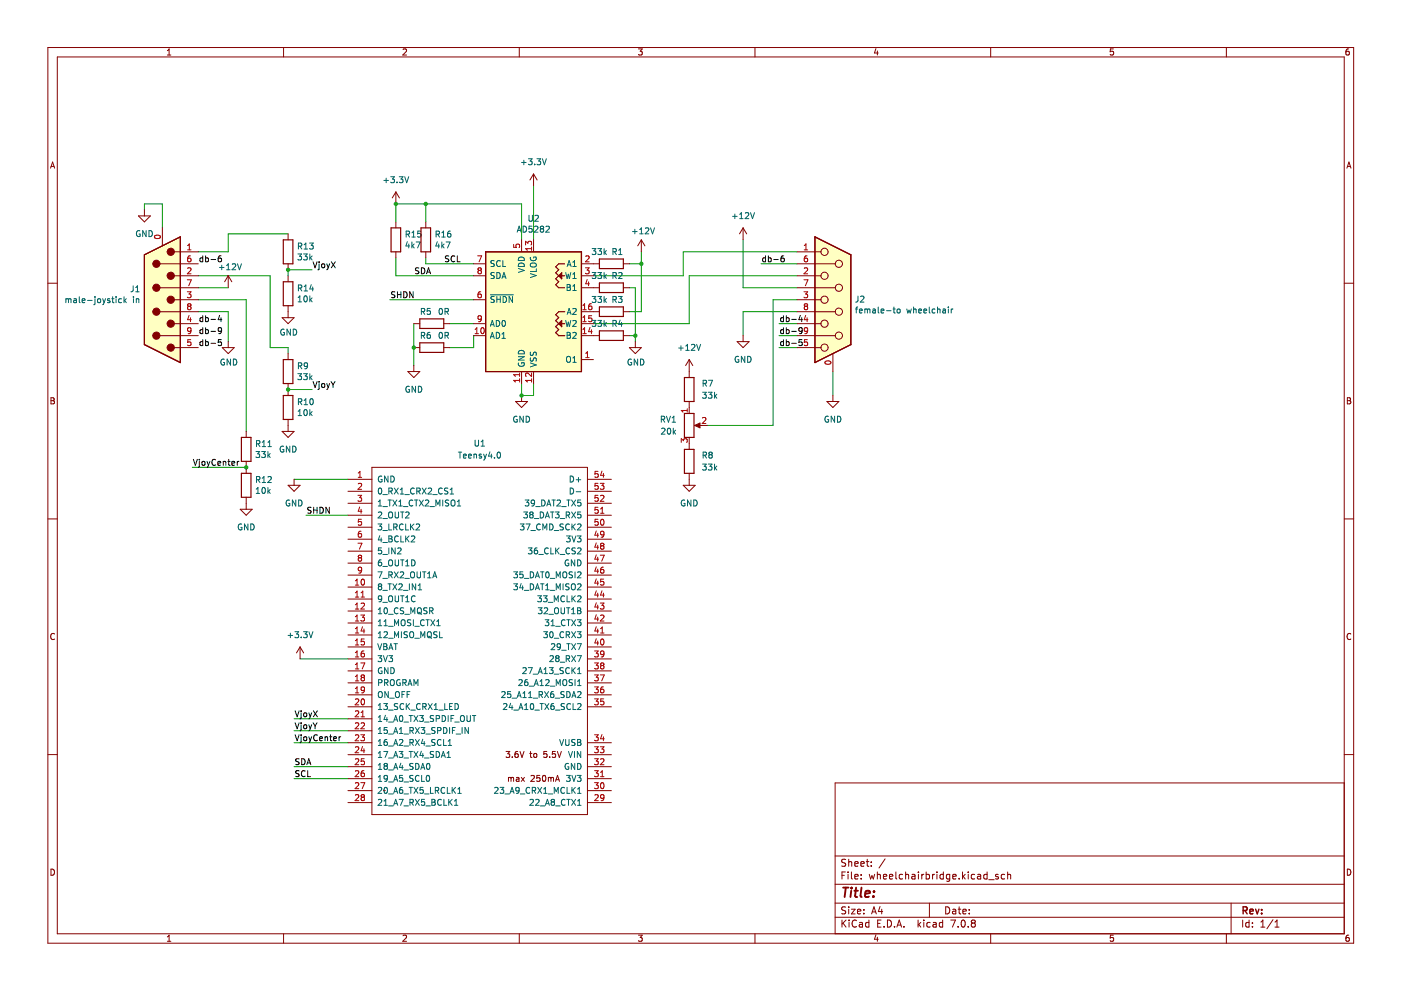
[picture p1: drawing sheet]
<svg xmlns="http://www.w3.org/2000/svg" width="297mm" height="210mm" viewBox="0 0 297 210" stroke-linecap="round" stroke-linejoin="round" font-family="sans-serif">
<g fill="none" stroke="#840000" stroke-width=".21">
<path d="M10.1 10.1h276.9v189.9h-276.9zM12.1 12.1h272.9v185.9h-272.9zM35.5 11.7h.7M35.5 10.7l.4-.3v1.3M60.1 10.1v2M85.5 10.5l.4-.1 .3 .3-.8 1h.8M110.1 10.1v2M135.4 10.4h.8l-.5 .5 .4 .1v.5l-.2 .2-.5-.2M160.1 10.1v2M185.7 10.3l-.3 .9h.8M186 10.8v.9M210 10.1v2"/>
<path d="M236.1 10.4h-.7v.6l.6-.1 .1 .6-.2 .2-.5-.2M260 10.1v2M286 10.4h-.4l-.2 .3-.1 .7 .3 .3 .4-.2v-.6h-.4l-.3 .2M10.7 35.7l.4-1.3 .5 1.3M10.8 35.3h.7M285.6 35.7l.4-1.3 .4 1.3M285.7 35.3h.6M10.1 60h2M285 60h2M10.8 84.3h.4l.3 .3-.3 .3 .3 .2 .1 .3-.3 .2h-.5zM10.8 84.9h.4M285.7 84.3h.4l.2 .3-.2 .3 .2 .2 .1 .3-.2 .2h-.5z"/>
<path d="M285.7 84.9h.4M10.1 110h2M285 110h2M11.6 134.4a.58 .58 0 0 0-.9 .6 .58 .58 0 0 0 .9 .5M286.4 134.4a.58 .58 0 0 0-.8 .6 .58 .58 0 0 0 .8 .5M10.1 160h2M285 160h2M285 166h-107.9v32M10.8 184.3a.66 .66 0 0 1 .8 .6 .66 .66 0 0 1-.8 .7zM35.5 198.6l.4-.3v1.3M35.5 199.6h.7M60.1 198v2"/>
<path d="M85.5 198.4l.4-.1 .3 .3-.8 1h.8M110.1 198v2M135.4 198.3h.8l-.5 .5 .4 .1v.6l-.2 .1-.5-.1M160.1 198v2M177.1 194.5h107.9M177.1 191.5h107.9M177.1 187.5h107.9M177.1 181.5h107.9M178.5 185.6h.5M178.5 195.1v1.5M178.7 195.7l.7 .9M179.2 184.9h-.7v1.5"/>
<path d="M179.3 192.3h-.6l-.2 .1v.4l.7 .3 .1 .4-.3 .3-.6-.1M179.3 182.2h-.6l-.2 .1v.4l.7 .3 .1 .4-.3 .3-.6-.1M179.4 195.1l-.9 .8M179.8 184.9v.1M179.8 185.4v1M179.9 182.2v1.5M179.9 192.3v.1M179.9 192.8v1M179.9 182.8l.3-.1h.3l.1 1M180 195.1v.1M180 195.6v1M180.5 192.8h.8l-.8 1h.8"/>
<path d="M180.5 184.9v1.3l.2 .2M181.2 185.9l.7-.2v-.3h-.5l-.2 .2 .1 .7h.6M181.2 183.2l.7-.2v-.3h-.5l-.2 .2 .1 .7h.6M181.6 195.2a.71 .71 0 0 0-1 .5 .71 .71 0 0 0 .7 .9l.3-.2M181.8 193.3l.7-.2-.1-.3h-.4l-.2 .2 .1 .7h.5M182.2 195.6h.6l.1 1M182.5 183.2l.7-.2v-.3h-.5l-.2 .2 .1 .7h.6M182.6 186.2v.2M182.6 185.4v.2M182.9 195.9l-.5 .1-.2 .2 .2 .4 .5-.1M183.2 193.6v.2M183.2 192.8v.2"/>
<path d="M183.7 182.7h.5M183.9 182.2v1.3l.3 .2M184.2 195.6h-.4l-.3 .3 .2 .6h.5M184.2 195.1v1.5M184.3 185.4l.3 1 .3-.7 .3 .7 .2-1M184.7 183.5v.2M184.7 182.7v.2M184.8 193.8l.5-1.5 .5 1.5M184.9 193.3h.8M185.7 198.2l-.3 .9h.8M186 184.9v1.5M186 185.5l.2-.1h.4l.1 1"/>
<path d="M186 198.7v.9M186.1 195.8h.5M186.6 192.2l-.4 1.1h1M186.8 195.1h-.7v1.5h.7M186.9 192.8v1M187.3 185.9l.7-.2-.1-.3h-.4l-.2 .2 .1 .7h.5M187.4 196.4v.2M187.7 182.1l-1.3 1.9M188.2 195.1a.76 .76 0 0 1 .8 .7 .76 .76 0 0 1-.8 .8zM188.6 185.9l.7-.2-.1-.3h-.4l-.2 .2 .1 .7h.5M189.7 196.4v.2M189.9 184.9v1.3l.3 .2"/>
<path d="M190.2 196.6l.5-1.5 .5 1.5M190.3 196.1h.7M191.4 185.4h-.5l-.2 .3 .1 .6h.6M191.7 196.4v.2M192 185.5l.2-.1h.4l.1 1M192 184.9v1.5M193.4 185.4h.5l.1 1M194 185.7l-.5 .1-.2 .2 .2 .4 .5-.1M194.7 195.1v1.5M194.7 184.9v.1M194.7 185.4v1M194.8 196l.4 .6"/>
<path d="M195.2 195.6l-.5 .5M195.4 185.4v1M195.9 185.4l-.5 .3M195.9 195.1v.1M195.9 195.6v1M196.4 185.4h.4l.3 .3-.2 .6h-.5M196.4 184.9v1.5M197.1 191.5v3M197.2 195.6h-.4l-.3 .3 .1 .6h.6M197.7 185.4v1M197.9 195.6h.5l.1 1M198.1 185.4l-.4 .3"/>
<path d="M198.5 195.9l-.5 .1-.2 .2 .2 .4 .5-.1M198.6 184.9v.1M198.6 185.4v1M199.9 195.6h-.5l-.3 .3 .2 .6h.6M199.9 195.1v1.5M200 185.4h-.4l-.3 .3 .1 .6h.6M200 184.9v1.5M200.5 192.3a.76 .76 0 0 1 .9 .7 .76 .76 0 0 1-.9 .8zM201.4 185.4v1.2l-.3 .3-.4-.1M201.4 185.4h-.5l-.3 .3 .2 .6h.6M201.6 195.1h1l-.7 1.5M202 185.9l.7-.2-.1-.3h-.4l-.2 .2 .1 .7h.5"/>
<path d="M202 192.8h.6v1M202.6 193.1l-.5 .1-.2 .2 .2 .4 .5-.1M203.1 192.8h.6M203.1 196.4v.2M203.4 186.2v.2M203.4 192.3v1.3l.3 .2M203.9 195.2l.2-.1a.8 .8 0 0 1 .6 .7 .8 .8 0 0 1-.6 .8l-.3-.6zM204.1 184.9v1.5M204.1 193.3l.8-.2-.1-.3h-.4l-.3 .2 .1 .7h.6M204.2 185.8l.4 .6M204.6 185.4l-.5 .5M205.3 184.9v.1"/>
<path d="M205.3 185.4v1M205.3 196.4v.2M205.5 193.6v.2M205.5 192.8v.2M206.2 195.7l-.3 .3 .1 .4 .2 .2 .4-.1 .2-.2-.1-.4-.2-.2M206.2 195.7l-.3-.3 .3-.3h.4l.2 .3-.3 .3M206.2 195.7h.3M206.6 185.4h-.4l-.3 .3 .2 .6h.5M207.3 185.4h.6v1M207.9 185.7l-.5 .1-.2 .2 .2 .4 .5-.1M209.3 185.4h-.4l-.3 .3 .1 .6h.6M209.3 184.9v1.5"/>
<path d="M209.6 186.5h1.2M210 198v2M211.6 185.4h-.3l-.2 .2v.2l.5 .1v.4h-.5M213 185.4h-.4l-.3 .3 .1 .6h.6M213.6 185.5l.3-.1h.3l.1 1M213.6 184.9v1.5M236.1 198.3h-.7v.6l.6-.1 .1 .7-.2 .1-.5-.1M260 198v2M261 191.5v6.5M263.5 195.1v1.5M264.8 195.6h-.4l-.3 .3 .2 .6h.5M264.8 195.1v1.5"/>
<path d="M265.5 196.4v.2M265.5 195.6v.2M267.3 196.6h.9M267.3 195.5l.5-.4v1.5M269.9 195l-1.3 1.9M270.3 196.6h.9M270.3 195.5l.5-.4v1.5M285.7 184.3a.66 .66 0 0 1 .7 .6 .66 .66 0 0 1-.7 .7zM286 198.3h-.4l-.2 .3-.1 .7 .3 .3 .4-.1v-.7h-.4l-.3 .2"/>
</g>
<path d="M263.6 193h.7l.1-.2v-.4l-.8-.1v1.5M263.9 193l.5 .8M265 193.3l.7-.2-.1-.3h-.4l-.2 .2 .1 .7h.5M266.2 192.8l.4 1 .3-1M267.5 193.6v.2M267.5 192.8v.2" fill="none" stroke="#840000" stroke-width=".3"/>
<path d="M178.8 188.2h1.1M179.3 188.2l-.2 2M180.5 188.9l-.2 1.3M180.6 188.2l-.1 .2M181.1 188.9h.8M181.5 188.2l-.2 1.7 .1 .2 .3 .1M182.7 188.2l-.3 1.7 .3 .3M183.4 189.5l1-.2v-.3h-.8l-.2 .9 .2 .3 .6-.1M185.2 190v.2M185.3 189v.1" fill="none" stroke="#840000" stroke-width=".4"/>
<path d="M103 53.4h20.3v25.4h-20.3z" fill-rule="evenodd" fill="#ffffc2"/>
<path d="M103 53.4h20.3v25.4h-20.3z" fill="none" stroke="#840000" stroke-width=".25"/>
<path d="M30.6 54l7.6-3.8v26.7l-7.6-3.8z" fill-rule="evenodd" fill="#ffffc2"/>
<path d="M30.6 54l7.6-3.8v26.7l-7.6-3.8z" fill="none" stroke="#840000" stroke-width=".25"/>
<path d="M172.8 50.2l7.6 3.8v19.1l-7.6 3.8z" fill-rule="evenodd" fill="#ffffc2"/>
<path d="M60.1 50.9h2v5h-2zM103 53.4h20.3v25.4h-20.3zM172.8 50.2l7.6 3.8v19.1l-7.6 3.8z" fill="none" stroke="#840000" stroke-width=".25"/>
<g fill="none" stroke="#009600" stroke-width=".21">
<path d="M113.1 39.4v11.5M30.6 44.5v-1.3h3.8v5.1M42 58.5h15.3v15.2h3.8v1.3M61.1 49.6h-12.7v3.8h-6.4M66.2 57.2h-5.1v1.3M83.9 47v-3.8h26.7v7.7M83.9 54.7v3.8h16.5M90.3 54.7v1.2h10.1M90.3 43.2v3.8M133.4 55.9h2.6M136 53.4v12.7h-2.6M157.5 50.9v10.1h11.5"/>
<path d="M161.4 55.9h7.6M169 53.4h-24.1v5.1h-19.1M169 58.5h-22.9v10.1h-20.3M42 66.1h6.4v6.3M42 61h6.4M42 63.5h10.2v28M82.7 63.5h17.7M87.7 68.6v8.9M95.4 68.6h5M100.4 71.2v2.5h-5M133.4 71.2h1.3M133.4 61h1.3v11.4"/>
<path d="M165.2 71.2h3.8M165.2 73.7h3.8M165.2 68.6h3.8M169 66.1h-11.5v5.1M169 63.5h-5.1v26.7h-14M176.6 78.8v5.1M40.8 99.1h11.4M61.1 82.6h5.1M110.6 81.3v2.6h2.5v-2.6M62.4 101.6h11.4M64.9 109.2h8.9M63.6 139.7h10.2"/>
<path d="M62.4 154.9h11.4M62.4 157.5h11.4M62.4 152.4h11.4M62.4 162.6h11.4M62.4 165.1h11.4"/>
</g>
<g fill="none" stroke="#0f0f0f" stroke-width=".21">
<path d="M43 54.7h-.4l-.2 .2 .1 .5h.5M43 54.2v1.3M43.6 54.7h.4l.2 .2-.1 .5h-.5M43.6 54.2v1.3M44.7 55h1M46.9 54.2l-.4 .1-.2 .2v.8l.2 .2 .4-.1v-.6l-.4-.1-.2 .3M66.4 55.5l.4 1.3 .4-1.3M67.6 55.5v.1M67.6 55.9v1.1l-.2 .2M68.3 56.1l.1-.2 .4 .2-.1 .6h-.4zM69.3 55.9l.3 .9M69.6 56.8l-.3 .4"/>
<path d="M69.9 55.9l-.3 .9M70.2 55.5l.9 1.3M71.1 55.5l-.9 1.3M88.8 56.8l-.7 .1v.4l.6 .2 .1 .3-.2 .2h-.5M89.3 56.8a.64 .64 0 0 1 .8 .6 .64 .64 0 0 1-.8 .6zM90.4 58l.5-1.2 .4 1.2M90.6 57.7h.6M95.2 54.3l-.7 .1v.3l.5 .3 .2 .3-.3 .2-.5-.1M96.4 54.4a.56 .56 0 0 0-.8 .5 .56 .56 0 0 0 .8 .5M97 54.2v1.3h.6M162.3 54.7h-.4l-.2 .2 .1 .5h.5M162.3 54.2v1.3"/>
<path d="M162.9 54.7h.4l.2 .2-.1 .5h-.5M162.9 54.2v1.3M164.1 55h.9M166.2 54.2l-.4 .1-.2 .2v.8l.2 .2 .4-.1v-.6l-.4-.1-.2 .3M43 66.9v1.3M43 69.5v1.2M43 72v1.3M43 67.4h-.4l-.2 .2 .1 .5h.5M43 70l-.4-.1-.2 .2 .1 .6h.5M43 72.5l-.4-.1-.2 .3 .1 .5h.5M43.6 70l.4-.1 .2 .2-.1 .6h-.5M43.6 66.9v1.3"/>
<path d="M43.6 69.5v1.2M43.6 72v1.3M43.6 67.4h.4l.2 .2-.1 .5h-.5M43.6 72.5l.4-.1 .2 .3-.1 .5h-.5M44.7 67.7h1M44.7 70.3h1M44.7 72.8h1M46.6 66.9l-.3 .9h.7M46.9 67.4v.8M46.9 72h-.6v.6h.6v.6l-.2 .1-.4-.1M47 70l-.3 .3-.3-.1-.1-.6 .4-.1 .3 .2-.1 .7-.2 .3h-.3M83.7 61.9l-.6 .1v.3l.5 .3 .1 .3-.2 .2h-.5"/>
<path d="M84.3 61.9v1.2M84.3 62.5h.7M85 61.9v1.2M85.6 61.9a.64 .64 0 0 1 .7 .6 .64 .64 0 0 1-.7 .6zM87.6 61.9v1.2l-.7-1.2v1.2M166.1 67.4h-.4l-.2 .2 .1 .5h.5M166.1 70l-.4-.1-.2 .2 .1 .6h.5M166.1 72.5l-.4-.1-.2 .3 .1 .5h.5M166.1 66.9v1.3M166.1 69.5v1.2M166.1 72v1.3M166.7 67.4h.4l.2 .2-.1 .5h-.5"/>
<path d="M166.7 70l.4-.1 .2 .2-.1 .6h-.5M166.7 72.5l.4-.1 .2 .3-.1 .5h-.5M166.7 66.9v1.3M166.7 69.5v1.2M166.7 72v1.3M167.9 67.7h.9M167.9 70.3h.9M167.9 72.8h.9M169.7 66.9l-.3 .9h.8M170 67.4v.8M170 72h-.6v.6h.6v.6l-.1 .1-.5-.1M170.1 70l-.2 .3-.4-.1-.1-.6 .5-.1 .2 .2-.1 .7-.1 .3h-.4"/>
<path d="M41 97.4l.4 1.3 .4-1.3M42.3 97.4v.1M42.3 97.8v1.1l-.3 .2M42.9 97.9l.1-.1 .4 .1v.7l-.5-.1zM43.9 97.8l.3 .9M44.2 98.7l-.3 .4M44.5 97.8l-.3 .9M45.7 97.5a.56 .56 0 0 0-.8 .5 .56 .56 0 0 0 .8 .5M46.2 98.2l.6-.1-.1-.2-.3-.1-.2 .2 .1 .6h.4M47.3 97.9h.5l.1 .8M47.3 97.8v.9M48.3 97.8h.5"/>
<path d="M48.5 97.4v1.1l.3 .2M49.2 98.2l.6-.1-.1-.2-.4-.1-.1 .2v.6h.5M50.3 97.8v.9M50.7 97.8l-.4 .3M66.4 80.9l.4 1.3 .4-1.3M67.6 80.9v.1M67.6 81.3v1.1l-.2 .2M68.3 81.4l.1-.1 .4 .1-.1 .7-.4-.1zM69.3 81.3l.3 .9M69.6 82.2l-.3 .4M69.9 81.3l-.3 .9M70.2 80.9l.4 .7"/>
<path d="M70.6 81.6v.6M71 80.9l-.4 .7M66 107.6l-.7 .1v.3l.5 .3 .2 .3-.3 .2h-.5M66.5 107.6v1.2M66.5 108.2h.7M67.2 107.6v1.2M67.8 107.6a.64 .64 0 0 1 .8 .6 .64 .64 0 0 1-.8 .6zM69.8 107.6v1.2l-.7-1.2v1.2M62.6 155.8l.4 1.3 .4-1.3M62.6 153.2l.4 1.3 .4-1.3M62.6 150.7l.4 1.3 .4-1.3M63.8 150.7v.1"/>
<path d="M63.8 151.1v1.1l-.2 .2M63.8 153.2v.2M63.8 153.7v1.1l-.2 .1M63.8 155.8v.1M63.8 156.2v1.1l-.2 .2M64.4 156.3l.2-.1 .4 .1-.1 .7-.5-.1zM64.4 153.8l.2-.1 .4 .1-.1 .7-.5-.1zM64.5 151.2l.3-.1 .3 .3v.3l-.3 .3-.4-.3zM65.5 156.2l.3 .9M65.5 153.7l.3 .8M65.5 151.1l.3 .9M65.8 157.1l-.3 .4"/>
<path d="M65.8 154.5l-.3 .4M65.8 152l-.3 .4M66.1 156.2l-.3 .9M66.1 153.7l-.3 .8M66.1 151.1l-.3 .9M66.4 153.2l.4 .7M66.4 150.7l.9 1.3M66.8 153.9v.6M67.2 153.2l-.4 .7M67.3 155.9a.56 .56 0 0 0-.8 .5 .56 .56 0 0 0 .8 .5M67.3 150.7l-.9 1.3M67.8 156.6l.6-.1-.1-.2-.3-.1-.2 .2v.6h.5"/>
<path d="M68.9 156.3h.5l.1 .8M68.9 156.2v.9M69.9 156.2h.5M70.1 155.8v1.1l.3 .2M70.7 156.6l.6-.1v-.2l-.4-.1-.2 .2 .1 .6h.5M71.9 156.2v.9M72.2 156.2l-.3 .2M63.4 160.9l-.6 .1v.3l.5 .3 .1 .3-.2 .2h-.5M63.4 163.5h-.6v.4l.5 .2 .1 .3-.2 .3-.5-.1M64 160.9a.64 .64 0 0 1 .7 .6 .64 .64 0 0 1-.7 .6zM64.7 163.5a.56 .56 0 0 0-.8 .5 .56 .56 0 0 0 .8 .5M65.1 162.1l.4-1.2 .4 1.2"/>
<path d="M65.2 161.8h.6M65.2 163.4v1.3h.6"/>
</g>
<path d="M61.1 49.6v1.3M61.1 55.9v1.3M109.3 85.1h2.6l-1.3 1.3zM110.6 83.9v1.2M63.6 137.2l-.7 1.2M63.6 137.2v2.5M63.6 137.2l.8 1.2" fill="none" stroke="#840000" stroke-width=".21"/>
<g fill="none" stroke="#006464" stroke-width=".21">
<path d="M63.2 53.8h.7l-.4 .5 .4 .1v.6l-.2 .1-.5-.1M63.3 52.2l.6-.1v-.4l-.6-.2v1.3M63.6 52.2l.4 .6M64.4 53.8h.7l-.4 .5 .4 .1v.6l-.2 .1-.5-.1M64.5 52.8h.7M64.5 51.9l.3-.4v1.3M65.6 51.5h.8l-.4 .5 .4 .1v.6l-.2 .1-.6-.1M65.7 53.8v1.3M65.8 54.6l.4 .5M66.2 54.3l-.5 .5M109.6 88.3a.58 .58 0 0 0-.7 .6 .58 .58 0 0 0 .8 .5v-.4h-.3M110.9 88.2v1.3l-.7-1.3v1.3"/>
<path d="M111.6 88.2a.64 .64 0 0 1 .7 .7 .64 .64 0 0 1-.7 .6zM61.1 134.7h.9M61.6 134.2v1M62.5 133.9h.8l-.4 .5 .4 .1v.6l-.2 .1-.6-.1M63.9 135.1v.1M64.3 133.9h.8l-.4 .5 .4 .1v.6l-.2 .1-.6-.1M65.5 133.9l.4 1.3 .4-1.3"/>
</g>
<path d="M119.1 68v1.3l-.6-.7h1.2h-1.2z" fill-rule="evenodd" fill="#840000"/>
<path d="M118.5 68.6h1.2M119.1 68v1.3l-.6-.7z" fill="none" stroke="#840000" stroke-width=".25"/>
<path d="M118.5 58.5l.6-.7v1.3l-.6-.6h1.2z" fill-rule="evenodd" fill="#840000"/>
<path d="M60.1 59.7h2v5.1h-2zM118.5 58.5h1.2M119.7 55.9h-1.2l-.7 .7 .7 .6-.7 .6 1.3 1.3v-1.3l-1.3 1.3 .7 .6-.7 .7 .7 .6h1.2M60.1 76.2h2v5.1h-2zM119.7 66.1h-1.2l-.7 .6 .7 .7-.7 .6 .7 .6-.7 .7 .7 .6-.7 .6 .7 .7h1.2M60.1 83.9h2v5h-2z" fill="none" stroke="#840000" stroke-width=".25"/>
<g fill="none" stroke="#840000" stroke-width=".21">
<path d="M29.3 45.8h2.6l-1.3 1.2zM30.6 44.5v1.3M61.1 58.5v1.2M100.4 55.9h2.6M100.4 58.5h2.6M110.6 50.9v2.5M113.1 50.9v2.5M123.3 55.9h2.5M123.3 58.5h2.5M61.1 64.8v1.3M61.1 75v1.2M86.5 78.8h2.5l-1.3 1.2z"/>
<path d="M87.7 77.5v1.3M100.4 71.2h2.6M100.4 68.6h2.6M100.4 63.5h2.6M110.6 78.8v2.5M113.1 78.8v2.5M123.3 76.2h2.5M123.3 71.2h2.5M123.3 68.6h2.5M123.3 66.1h2.5M123.3 61h2.5M61.1 81.3v2.6"/>
<path d="M61.1 88.9v1.3M78.9 99.1h45.6v73.6h-45.6zM61.1 102.9h2.5l-1.2 1.3zM62.4 101.6v1.3M73.8 119.4h5.1M73.8 116.9h5.1M73.8 114.3h5.1M73.8 111.8h5.1M73.8 109.2h5.1M73.8 106.7h5.1M73.8 104.2h5.1M73.8 101.6h5.1"/>
<path d="M124.5 119.4h5.1M124.5 116.9h5.1M124.5 114.3h5.1M124.5 111.8h5.1M124.5 109.2h5.1M124.5 106.7h5.1M124.5 104.2h5.1M124.5 101.6h5.1M73.8 124.5h5.1M73.8 127h5.1M73.8 129.6h5.1M73.8 132.1h5.1"/>
<path d="M73.8 134.6h5.1M73.8 137.2h5.1M73.8 139.7h5.1M73.8 121.9h5.1M124.5 124.5h5.1M124.5 127h5.1M124.5 129.6h5.1M124.5 132.1h5.1M124.5 134.6h5.1M124.5 137.2h5.1M124.5 139.7h5.1M124.5 121.9h5.1"/>
<path d="M73.8 142.2h5.1M73.8 144.8h5.1M73.8 147.3h5.1M73.8 149.9h5.1M73.8 152.4h5.1M73.8 154.9h5.1M73.8 157.5h5.1M107.3 159.3h.8l-.4 .5 .3 .1v.6l-.2 .1-.5-.1M109.8 159.3l-.4 .1-.2 .2v.8l.2 .2 .4-.1v-.6l-.4-.1-.2 .3M110.3 159.3l.4 1.3 .4-1.3M112.3 159.7h.5M112.5 159.3v1.1l.3 .2"/>
<path d="M113.2 159.9l.2-.2 .4 .2-.1 .6h-.5zM115.9 159.3h-.6v.6h.6v.6l-.1 .1-.5-.1M117.7 159.3h-.6v.6h.6v.6l-.1 .1-.5-.1M118.2 159.3l.4 1.3 .4-1.3M124.5 142.2h5.1M124.5 144.8h5.1M124.5 147.3h5.1M124.5 149.9h5.1M124.5 157.5h5.1M73.8 160h5.1M73.8 162.6h5.1M73.8 165.1h5.1"/>
<path d="M73.8 167.6h5.1M73.8 170.2h5.1M81.4 167.6h.1M107.8 164.8v.9M107.8 164.9l.4-.1 .1 .2M108.3 165l.2-.2 .3 .1 .1 .8M108.3 165v.7M108.6 160.5v.1M109.5 164.9h.5v.8M110 165.1l-.6 .3 .2 .3 .4-.1M110.5 164.8l.7 .9M111.2 164.8l-.7 .9"/>
<path d="M112.6 164.5l.5-.1 .2 .4-.8 .9h.8M114.5 164.4h-.7v.6l.6-.1 .1 .7-.2 .1-.5-.1M115.1 164.5l.2-.1a.68 .68 0 0 1 .4 .6 .68 .68 0 0 1-.4 .7l-.3-.5zM116.3 164.9l.3-.1 .2 .2M116.3 164.8v.9M116.5 160.5v.1M116.8 165l.2-.2 .3 .1 .1 .8M116.8 165v.7M117.8 165.7l.4-1.3 .4 1.3M117.9 165.3h.6M124.5 160h5.1M124.5 162.6h5.1"/>
<path d="M124.5 165.1h5.1M124.5 167.6h5.1M124.5 170.2h5.1"/>
</g>
<g fill="none" stroke="#006464" stroke-width=".21">
<path d="M29.7 49a.58 .58 0 0 0-.8 .5 .58 .58 0 0 0 .8 .5v-.4h-.2M31 48.9v1.3l-.7-1.3v1.3M31.6 48.9a.64 .64 0 0 1 .7 .6 .64 .64 0 0 1-.7 .7zM104.8 55.3l-.7 .1v.3l.6 .3 .1 .3-.2 .2h-.5M104.8 57.8l-.7 .1v.4l.6 .2 .1 .3-.2 .2h-.5M105.3 57.8a.64 .64 0 0 1 .8 .6 .64 .64 0 0 1-.8 .6zM106.1 55.4a.56 .56 0 0 0-.8 .5 .56 .56 0 0 0 .8 .5M106.4 59l.5-1.2 .4 1.2M106.6 58.7h.6M106.6 55.2v1.3h.6M109.6 49.2l.5-1.2 .4 1.2M109.8 48.9h.6"/>
<path d="M109.9 56.9l1.3 .4-1.3 .5M110 54.7a.68 .68 0 0 1 .7-.2 .68 .68 0 0 1 .5 .7h-1.3zM110.1 55.9a.66 .66 0 0 1 .7-.1 .66 .66 0 0 1 .4 .7h-1.3zM110.9 48a.64 .64 0 0 1 .7 .6 .64 .64 0 0 1-.7 .6zM112.2 45.6v1.1l.2 .2h.4l.1-.2v-1.1M112.4 58l1.3 .4-1.3 .4M112.5 54.6a.58 .58 0 0 0 .6 .7 .58 .58 0 0 0 .5-.8h-.4v.2M112.5 55.9l.8-.1a.42 .42 0 0 1 .4 .4 .42 .42 0 0 1-.4 .4h-.4a.42 .42 0 0 1-.4-.2 .42 .42 0 0 1 0-.5zM112.8 48h-.6l-.1 .6 .6-.1 .1 .6-.2 .1-.5-.1M113.3 48.1l.5-.1 .3 .3-.8 .9h.8M113.4 45.8l.5-.2 .3 .4-.8 .9h.8M113.7 57v.6h-1.3"/>
<path d="M114.8 48.5l-.3-.2 .3-.3h.2l.3 .2-.3 .3M114.8 48.5l-.3 .2 .1 .4 .2 .1h.3l.2-.2v-.3l-.3-.2M114.8 48.5h.2M115.8 48.1l.4-.1 .3 .3-.8 .9h.8M119.9 57.8l.3 1.2 .3-.9 .2 .9 .3-1.2M120.2 56.5l.5-1.3 .4 1.3M120.4 56.1h.6M121.4 55.6l.4-.4v1.3M121.4 58.1l.4-.3v1.2M121.4 56.5h.8M121.4 59h.8M63.2 79.2h.7l-.4 .5 .4 .1v.6l-.2 .1-.5-.1"/>
<path d="M63.2 64h.7M63.2 63.1l.4-.4v1.3M63.3 77.6l.6-.1v-.5l-.6-.1v1.3M63.3 61.1l.6-.1v-.5l-.6-.1v1.3M63.6 61.1l.4 .6M63.6 77.6l.4 .6M64.4 79.2h.7l-.4 .5 .4 .1v.6l-.2 .1-.5-.1M64.5 61.7h.7M64.5 60.8l.3-.4v1.3M64.6 62.8l.1-.1a.68 .68 0 0 1 .5 .7 .68 .68 0 0 1-.5 .6 .84 .84 0 0 1-.1-1.2zM65.2 77.5l-.2 .2-.4-.1-.1-.6 .5-.1 .2 .3-.1 .7-.1 .2-.4 .1M65.7 62.7v1.3"/>
<path d="M65.7 79.2v1.3M65.8 63.5l.4 .5M66 60.4l-.3 .9h.8M66.2 63.2l-.5 .4M66.2 79.7l-.5 .4M66.3 60.8v.9M104 71.7l.4-1.2 .4 1.2M104 69.2l.4-1.3 .4 1.3M104 62.5h4.8M104.1 71.4h.6M104.1 68.8h.6M104.8 62.9l-.7 .1v.3l.6 .3 .1 .3-.2 .2h-.5"/>
<path d="M105.2 67.9a.64 .64 0 0 1 .8 .7 .64 .64 0 0 1-.8 .6zM105.2 70.5a.64 .64 0 0 1 .8 .6 .64 .64 0 0 1-.8 .6zM105.3 62.9v1.2M105.3 63.5h.8M106.1 62.9v1.2M106.4 71.7h.8M106.4 70.8l.4-.3v1.2M106.6 68.1l.1-.2a.68 .68 0 0 1 .5 .7 .68 .68 0 0 1-.5 .6l-.3-.5zM106.7 62.9a.64 .64 0 0 1 .7 .6 .64 .64 0 0 1-.7 .6zM108.7 62.9v1.2l-.8-1.2v1.2M109.9 75.6h1.3l-1.3 .7h1.3M110 77a.58 .58 0 0 0 .5 .7 .58 .58 0 0 0 .5-.8h-.4v.2"/>
<path d="M110 74.5a.68 .68 0 0 1 .7-.2 .68 .68 0 0 1 .5 .7h-1.3zM112.4 77l1.3 .4-1.3 .4M112.5 75.9l.1 .6h.3l.3-.5 .3-.1 .2 .2-.1 .5M112.5 74.7l.1 .6h.3l.3-.5 .3-.1 .2 .2-.1 .5M119.9 67.9l.3 1.3 .3-.9 .2 .9 .3-1.3M120.2 75.7l.2-.1a.43 .43 0 0 1 .6 .4v.4a.42 .42 0 0 1-.5 .4 .42 .42 0 0 1-.4-.4zM120.2 60.3h.5l.2 .3-.2 .3 .2 .1 .1 .3-.3 .3h-.5zM120.2 70.5h.5l.2 .2-.2 .4 .2 .1 .1 .3-.3 .2h-.5zM120.2 71.1h.5M120.2 66.7l.5-1.3 .4 1.3M120.2 60.9h.5M120.4 66.3h.6"/>
<path d="M121.4 76.8h.8M121.4 60.7l.4-.4v1.3M121.4 75.9l.4-.3v1.2M121.4 70.6l.5-.1 .3 .3-.8 .9h.8M121.4 65.5l.5-.1 .3 .4-.8 .9h.8M121.4 68.1l.5-.2 .3 .4-.8 .9h.8M121.4 61.6h.8M63.2 87.2l.4-.4v1.3M63.2 88.1h.7M63.3 85.2l.6-.1v-.4l-.6-.2v1.3M63.6 85.2l.4 .6M64.5 84.9l.3-.4v1.3"/>
<path d="M64.5 85.8h.7M64.5 87l.2-.2a.68 .68 0 0 1 .5 .7 .68 .68 0 0 1-.5 .6l-.3-.5zM65.7 86.8v1.3M65.8 84.7l.2-.2a.68 .68 0 0 1 .4 .7 .68 .68 0 0 1-.4 .6l-.3-.5zM65.8 80l.4 .5M65.8 87.6l.4 .5M66.2 87.3l-.5 .5M86.8 82a.58 .58 0 0 0-.8 .5 .58 .58 0 0 0 .8 .5v-.4h-.2M88.1 81.9v1.3l-.7-1.3v1.3M88.7 81.9a.64 .64 0 0 1 .7 .6 .64 .64 0 0 1-.7 .7zM97.2 95.9h.7M97.5 95.9v1.2"/>
<path d="M98.3 96.7l.6-.1-.1-.3h-.4l-.1 .2v.6h.5M99.3 96.7l.6-.1v-.3h-.4l-.2 .2 .1 .6h.5M100.5 96.3v.8M100.5 96.4l.5-.1v.8M100.7 93.3v1l.3 .3 .3-.1 .2-.2v-1M102 94.6h.7M102 93.7l.4-.4v1.3M102.1 96.3h-.3l-.2 .2v.1l.5 .2v.3h-.5M102.5 96.3l.3 .8M102.8 97.1l-.3 .5M103.2 96.3l-.4 .8M103.9 95.8l-.3 .9h.8"/>
<path d="M104.2 96.3v.8M104.8 97v.1M105.5 96l.2-.1a.68 .68 0 0 1 .4 .6 .68 .68 0 0 1-.4 .6l-.3-.5zM61.4 106.1a.58 .58 0 0 0-.8 .6 .58 .58 0 0 0 .8 .5v-.5h-.2M62.7 106v1.3l-.7-1.3v1.3M63.3 106a.64 .64 0 0 1 .8 .6 .64 .64 0 0 1-.8 .7zM80.1 111.1h.8l-.4 .5 .4 .1v.5l-.2 .2-.6-.2M80.2 108.7l.5-.1 .2 .3-.8 .9h.8M80.2 106.4l.4-.4v1.3M80.2 107.3h.7M80.3 103.6l.2-.1a.68 .68 0 0 1 .5 .6 .68 .68 0 0 1-.5 .6l-.3-.4zM80.5 113.6l-.3 .9h.8"/>
<path d="M80.8 118.7l-.3 .1-.2 .2-.1 .7 .3 .3 .4-.1-.1-.6-.3-.1-.3 .2M80.8 114.1v.8M80.9 116.2h-.6l-.1 .6 .6-.1 .1 .6-.2 .1-.5-.1M80.9 101a.58 .58 0 0 0-.7 .6 .58 .58 0 0 0 .8 .5v-.4h-.2M81.2 117.6h.9M81.2 112.5h.9M81.2 109.9h.9M81.2 107.4h.9M81.2 115h.9M81.2 104.9h.9M82.3 100.9v1.3l-.8-1.3v1.3M82.3 106h.7"/>
<path d="M82.4 118.9l.3-.2a.43 .43 0 0 1 .5 .4v.5a.42 .42 0 0 1-.4 .4 .42 .42 0 0 1-.4-.4zM82.4 113.6h.5l.2 .3-.2 .3 .2 .2 .1 .3-.3 .2h-.5zM82.4 111.1v1.3h.7M82.4 104.1h.7v-.5l-.7-.1v1.2M82.4 116.2v1.2M82.4 114.2h.5M82.6 108.6h.1a.43 .43 0 0 1 .5 .4v.4a.42 .42 0 0 1-.4 .4 .42 .42 0 0 1-.4-.4zM82.6 106v1.3M82.7 104.1l.5 .6M82.9 100.9a.64 .64 0 0 1 .7 .7 .64 .64 0 0 1-.7 .6zM83.3 106l.8 1.3M83.5 111.8l.6-.1v-.5l-.6-.1v1.3"/>
<path d="M83.6 103.5l.8 1.2M83.8 118.7v1l.2 .3 .4-.1 .1-.2v-1M83.8 116.2v1.2l-.7-1.2v1.2M83.8 108.6v1l.2 .2h.4l.1-.2v-1M83.8 111.8l.4 .6M84.1 106l-.8 1.3M84.3 116.3l.5-.1 .2 .3-.7 .9h.7M84.4 113.8a.56 .56 0 0 0-.8 .5 .56 .56 0 0 0 .8 .5M84.4 103.5l-.8 1.2M84.6 107.3h.7M84.6 106.4l.3-.4v1.3M84.9 103.8l.3-.3v1.2"/>
<path d="M84.9 104.7h.7M84.9 118.7h.7M84.9 108.6h.7M85 113.6v1.3h.6M85.3 108.6v1.2M85.3 118.7v1.3M85.5 111.2a.56 .56 0 0 0-.8 .5 .56 .56 0 0 0 .8 .5M85.5 107.4h1M85.8 104.9h1M86 111.1v1.3h.6M86 113.6v1.3M86 119.1l.4-.4v1.3"/>
<path d="M86 108.7l.5-.1 .2 .3-.7 .9h.7M86 120h.7M86.2 114.2l.5 .7M86.7 113.6l-.7 .8M87 111.1v1.3M87.2 113.8l.5-.2 .2 .4-.7 .9h.7M87.2 111.6l.6 .8M87.3 118.7a.64 .64 0 0 1 .7 .6 .64 .64 0 0 1-.7 .7zM87.5 106.1a.56 .56 0 0 0-.8 .5 .56 .56 0 0 0 .8 .6M87.8 111.1l-.8 .7M87.8 103.6a.56 .56 0 0 0-.8 .5 .56 .56 0 0 0 .8 .5M87.9 106h.7"/>
<path d="M88.2 106v1.3M88.2 111.2l.5-.1 .3 .4-.8 .9h.8M88.4 104.1h.6v-.5l-.6-.1v1.2M88.7 104.1l.4 .6M88.9 106l.9 1.3M89.5 103.5l.9 1.2M89.8 106l-.9 1.3M90.2 106.1l.5-.1 .2 .4-.8 .9h.8M90.4 103.5l-.9 1.2M90.8 103.6l.5-.1 .2 .3-.8 .9h.8M91.1 107.4h1M91.8 104.9h.9"/>
<path d="M92.4 107.3v-1.3l.4 .9 .5-.9v1.3M93.7 103.6a.56 .56 0 0 0-.7 .5 .56 .56 0 0 0 .7 .5M93.9 106v1.3M95 103.5l-.7 .1v.4l.5 .2 .2 .3-.3 .2h-.5M95.1 106.1h-.6v.4l.5 .2 .1 .3-.2 .3-.5-.1M95.4 104.7h.8M95.4 103.8l.4-.3v1.2M95.8 106.1l.1-.1a.43 .43 0 0 1 .6 .4v.5a.42 .42 0 0 1-.5 .4 .42 .42 0 0 1-.4-.4zM97 107.3h.7M97 106.4l.3-.4v1.3M110.3 111.1h.8l-.4 .5 .3 .1v.5l-.1 .2-.6-.2M111 108.6h.8l-.4 .4 .4 .2v.5l-.2 .1-.6-.1"/>
<path d="M111.3 106h.8l-.4 .5 .4 .1v.6l-.2 .1-.6-.1M111.5 111.1h.9l-.6 1.3M112 116.2h.8l-.4 .5 .3 .1v.5l-.1 .1-.6-.1M112.6 109.1l-.3-.2 .3-.3h.2l.2 .2-.2 .3M112.6 109.1l-.3 .2 .1 .4 .2 .1h.3l.1-.2v-.3l-.2-.2M112.6 112.5h.9M112.6 109.1h.2M113.3 109.9h.9M113.3 106.6l-.2 .2-.4-.1v-.6l.4-.1 .2 .3v.7l-.2 .2-.4 .1M113.6 107.4h.9M113.9 116.2h-.4l-.2 .3v.7l.2 .2 .4-.1v-.6h-.4l-.2 .2M114.2 117.6h1"/>
<path d="M114.5 108.6a.64 .64 0 0 1 .8 .6 .64 .64 0 0 1-.8 .6zM114.5 111.2a.56 .56 0 0 0-.7 .5 .56 .56 0 0 0 .7 .5M114.8 106a.64 .64 0 0 1 .8 .6 .64 .64 0 0 1-.8 .7zM115.1 112.4v-1.3l.4 .9 .4-.9v1.3M115.6 109.8l.5-1.2 .4 1.2M115.8 109.5h.6M115.9 107.3l.5-1.3 .4 1.3M116.1 106.9h.6M116.2 116.3a.56 .56 0 0 0-.8 .5 .56 .56 0 0 0 .8 .5M116.5 111.1a.64 .64 0 0 1 .8 .6 .64 .64 0 0 1-.8 .7zM116.7 108.6h.7M116.8 116.2v1.2h.6"/>
<path d="M117 106h.8M117.1 108.6v1.2M117.4 106v1.3M117.5 112.5h1M117.8 108.6h.7l-.4 .4 .4 .2v.5l-.2 .1-.5-.1M117.8 116.2v1.2M118 116.7l.5 .7M118.1 106.1l.5-.1 .2 .4-.7 .9h.7M118.5 116.2l-.7 .7M118.8 117.6h.9M118.8 109.9h.9M119.1 107.4h.9"/>
<path d="M119.4 111.2h-.6v.4l.5 .2 .1 .3-.2 .3-.5-.1M120 109.2h.7v-.5l-.7-.1v1.2M120.1 113.6h.8l-.4 .5 .3 .1v.6l-.1 .1-.6-.1M120.2 106h.7M120.3 109.2l.5 .6M120.5 118.8a.58 .58 0 0 0-.7 .6 .58 .58 0 0 0 .8 .5v-.5h-.3M120.5 106v1.3M120.7 111.2a.56 .56 0 0 0-.8 .5 .56 .56 0 0 0 .8 .5M120.8 116.3a.56 .56 0 0 0-.8 .5 .56 .56 0 0 0 .8 .5M120.9 100.9a.64 .64 0 0 1 .7 .7 .64 .64 0 0 1-.7 .6zM120.9 103.5a.64 .64 0 0 1 .7 .6 .64 .64 0 0 1-.7 .6zM121.2 108.6l.8 1.2"/>
<path d="M121.2 106l.8 1.3M121.3 111.1v1.3M121.3 113.6l.4 1.3 .4-1.3M121.4 111.6l.6 .8M121.9 118.7v1.3l-.8-1.3v1.3M122 111.1l-.7 .7M122 116.2l-.7 .1v.4l.6 .2 .1 .3-.3 .2h-.4M122 108.6l-.8 1.2M122 106l-.8 1.3M122.2 104.3h.9M122.2 101.7h.9M122.4 113.6h.8l-.4 .5 .3 .1v.6l-.2 .1-.5-.1"/>
<path d="M122.5 118.7a.64 .64 0 0 1 .7 .6 .64 .64 0 0 1-.7 .7zM122.5 111.2l.4-.1 .3 .4-.8 .9h.8M122.5 116.3l.4-.1 .3 .3-.8 .9h.8M122.6 101.2v1M123.1 106h-.6v.6h.6v.6l-.2 .1-.4-.1M123.1 108.6h-.6v.6l.6-.1v.6l-.2 .1-.4-.1M80.1 136.5l.4 1.2 .4-1.2M80.1 139h.8l-.4 .5 .4 .1v.6l-.2 .1-.6-.1M80.1 121.2h.9l-.5 1.3M80.2 129.2l.4-.3v1.2M80.2 130.1h.7M80.2 131.8l.4-.4v1.3"/>
<path d="M80.2 134.3l.4-.4v1.3M80.2 132.7h.7M80.2 135.2h.7M80.5 124.3l-.3-.2 .3-.3h.2l.2 .2-.2 .3M80.5 124.3l-.3 .3 .1 .3 .2 .2 .3-.1 .1-.2v-.2l-.2-.3M80.5 124.3h.2M80.9 126.9l-.2 .2-.4-.1v-.6l.4-.1 .2 .3v.7l-.2 .2-.4 .1M81.2 125.2h.9M81.2 127.7h.9M81.2 122.6h.9M81.2 120.1h.9M81.3 139l.4 1.3 .4-1.3"/>
<path d="M81.4 136.5h.4l.2 .2-.2 .4 .2 .1 .1 .3-.3 .2h-.4zM81.4 137.1h.4M81.4 134.1l.5-.2 .2 .4-.7 .9h.7M81.4 132.7h.7M81.4 131.8l.4-.4v1.3M81.5 129l.2-.1a.68 .68 0 0 1 .5 .6 .68 .68 0 0 1-.5 .6l-.3-.5zM82.3 123.8h.7M82.4 130.3h1M82.4 132.8h1M82.4 135.3h1M82.4 126.5l.3-.2a.43 .43 0 0 1 .5 .4v.5a.42 .42 0 0 1-.4 .4 .42 .42 0 0 1-.4-.4zM82.4 121.9h.7v-.5l-.7-.2v1.3"/>
<path d="M82.4 139h.8l-.4 .5 .4 .1v.6l-.2 .1-.6-.1M82.4 137.7l.5-1.2 .4 1.2M82.6 137.4h.6M82.6 123.8v1.3M82.7 121.9l.5 .6M83.3 123.8l.8 1.3M83.5 136.5h.8M83.6 121.2l.8 1.3M83.7 132.7v-1.3l.4 .9 .4-.9v1.3M83.7 135.2v-1.3l.4 .9 .4-.9v1.3M83.8 126.3v1.1l.2 .2 .4-.1 .1-.1v-1.1M83.9 136.5v1.2"/>
<path d="M84.1 123.8l-.8 1.3M84.4 129a.56 .56 0 0 0-.8 .5 .56 .56 0 0 0 .8 .5M84.4 121.2l-.8 1.3M84.6 123.9l.4-.1 .3 .3-.8 1h.8M84.9 121.4l.4-.2 .3 .4-.8 .9h.8M84.9 126.3h.7M85.1 131.6l.2-.2a.43 .43 0 0 1 .6 .4v.4a.42 .42 0 0 1-.4 .5 .42 .42 0 0 1-.5-.5zM85.1 133.9v1.3M85.3 126.3v1.3M85.5 125.2h1M85.6 128.9l-.7 .1v.3l.6 .3 .1 .3-.3 .2h-.4M85.8 130.3h1"/>
<path d="M85.8 122.6h1M86 127.6h.7M86 126.7l.4-.4v1.3M86.4 134l-.7 .1v.3l.6 .3 .1 .3-.3 .2-.5-.1M86.8 123.8v1.3M86.9 134.1l.3-.2a.43 .43 0 0 1 .5 .5v.4a.42 .42 0 0 1-.4 .4 .42 .42 0 0 1-.4-.4zM87.1 130.1v-1.2l.4 .9 .4-.9v1.2M87.1 121.4l.2-.2a.43 .43 0 0 1 .6 .5v.4a.42 .42 0 0 1-.4 .4 .42 .42 0 0 1-.5-.4zM87.1 131.5h-.7v.4l.6 .2 .1 .3-.2 .3-.5-.1M87.6 131.4v1.3M87.9 132.8h1M87.9 135.3h1"/>
<path d="M88 126.4a.56 .56 0 0 0-.8 .6 .56 .56 0 0 0 .8 .5M88.1 123.8v1.3l-.7-1.3v1.3M88.4 121.2v1.1l.3 .2h.3l.2-.2v-1.1M88.7 128.9h.1a.43 .43 0 0 1 .5 .4v.4a.42 .42 0 0 1-.4 .4 .42 .42 0 0 1-.4-.4zM88.7 125.1h.7M88.7 124.1l.3-.3v1.3M88.7 129.8l.7 .5M89.2 135.2v-1.3l.4 .9 .5-.9v1.3M89.6 121.2h.7M89.9 131.5a.56 .56 0 0 0-.8 .5 .56 .56 0 0 0 .8 .5M89.9 121.2v1.3M90.3 131.4h.7"/>
<path d="M90.5 128.9l-.6 .1v.3l.5 .3 .1 .3-.2 .2h-.5M90.7 134.1l.2-.2a.43 .43 0 0 1 .6 .5v.4a.42 .42 0 0 1-.5 .4 .42 .42 0 0 1-.4-.4zM90.7 131.4v1.3M90.7 122.5h.7M90.7 121.6l.3-.4v1.3M90.8 134.9l.7 .4M91.1 129.5h.6l.1-.5-.7-.1v1.2M91.3 131.4l.9 1.3M91.4 129.5l.4 .6M91.8 122.5l.4-1.3 .4 1.3M91.9 122.2h.6M92.2 131.4l-.9 1.3"/>
<path d="M92.6 132.7h.7M92.6 131.8l.4-.4v1.3M92.7 134l-.7 .1v.3l.5 .3 .2 .3-.3 .2-.5-.1M93.2 133.9v1.3h.6M108.9 123.8h.8l-.4 .5 .4 .1v.5l-.2 .2-.6-.2M108.9 121.2h.8l-.4 .5 .4 .2v.5l-.2 .1-.6-.1M110.5 123.7l-.3 .9h.8M110.8 124.2v.9M110.9 121.2h-.6l-.1 .7 .6-.1 .1 .6-.2 .1-.5-.1M111.2 125.2h.9M111.2 122.6h.9M112.4 121.2a.64 .64 0 0 1 .8 .7 .64 .64 0 0 1-.8 .6z"/>
<path d="M112.4 123.8a.64 .64 0 0 1 .8 .6 .64 .64 0 0 1-.8 .7zM113.5 125.1l.4-1.3 .5 1.3M113.5 122.5l.4-1.3 .5 1.3M113.6 124.7h.6M113.6 122.2h.6M114 126.3h.8l-.4 .5 .3 .1v.6l-.2 .1-.5-.1M114.1 128.9h.8l-.4 .4 .3 .2v.5l-.1 .1-.6-.1M114.6 123.8h.7M114.6 121.2h.7M115 121.2v1.3M115 123.8v1.3M115.2 126.3h.8l-.4 .5 .3 .1v.6l-.1 .1-.6-.1"/>
<path d="M115.3 133.9h.8l-.5 .5 .4 .1v.6l-.2 .1-.5-.1M115.4 129l.5-.1 .2 .3-.8 .9h.8M115.6 131.4h.8l-.5 .5 .4 .1v.5l-.2 .2-.5-.2M115.7 125.1h.7M115.7 124.1l.4-.3v1.3M115.8 121.4l.2-.2a.68 .68 0 0 1 .4 .7 .68 .68 0 0 1-.4 .6l-.3-.5zM116.2 127.7h1M116.4 130.3h.9M116.6 139.1l.5-.1 .2 .4-.8 .9h.8M116.7 125.2h.9M116.7 134.1l.1-.2a.68 .68 0 0 1 .5 .7 .68 .68 0 0 1-.5 .6l-.3-.5zM116.7 122.6h.9"/>
<path d="M116.8 132.7h.8M116.8 131.8l.4-.4v1.3M116.9 136.6l.5-.1 .2 .3-.8 .9h.8M117.5 127.6v-1.3l.4 .9 .5-.9v1.3M117.5 135.3h1M117.8 128.9h.1a.43 .43 0 0 1 .5 .4v.4a.42 .42 0 0 1-.4 .4 .42 .42 0 0 1-.4-.4zM117.8 132.8h1M117.9 122.5v-1.3l.5 1 .4-1v1.3M117.9 125.1v-1.3l.5 .9 .4-.9v1.3M118.1 139.6l-.3 .2 .1 .4 .2 .1 .3-.1 .1-.2v-.2l-.2-.2M118.1 139.6l-.3-.3 .3-.3h.2l.2 .3-.2 .3M118.1 139.6h.2"/>
<path d="M118.8 137l-.2 .3-.4-.1v-.6l.4-.1 .2 .2v.7l-.2 .3h-.4M119 128.9v1l.2 .2h.4l.1-.2v-1M119.1 137.9h.9M119.4 121.4l.2-.2a.43 .43 0 0 1 .6 .5v.4a.42 .42 0 0 1-.5 .4 .42 .42 0 0 1-.4-.4zM119.4 123.8v1.3M119.5 134.1a.56 .56 0 0 0-.8 .5 .56 .56 0 0 0 .8 .5M119.7 126.4a.56 .56 0 0 0-.8 .6 .56 .56 0 0 0 .8 .5M119.8 131.5a.56 .56 0 0 0-.8 .5 .56 .56 0 0 0 .8 .5M120 134.6l.7-.1v-.4l-.7-.2v1.3M120 139.7l.7-.1v-.5l-.7-.1v1.3M120.1 128.9h.7M120.2 131.4h.7"/>
<path d="M120.2 136.5h.7M120.2 126.3v1.3h.6M120.3 139.7l.5 .6M120.3 134.6l.5 .6M120.5 128.9v1.2M120.5 131.4v1.3M120.5 136.5v1.2M120.7 123.8l-.7 .1v.4l.5 .2 .2 .3-.3 .3-.5-.1M121.2 124l.2-.2a.43 .43 0 0 1 .6 .4v.4a.42 .42 0 0 1-.4 .5 .42 .42 0 0 1-.5-.5zM121.2 130.1h.7M121.2 129.2l.4-.3v1.2M121.2 139l.8 1.3"/>
<path d="M121.2 136.5l.8 1.2M121.2 133.9l.8 1.3M121.2 131.4l.8 1.3M121.3 126.3v1.3M121.4 121.3l-.7 .1v.3l.6 .3 .1 .3-.3 .2h-.4M121.4 126.9l.6 .7M121.9 121.2v1.3M122 126.3l-.7 .7M122 139l-.8 1.3M122 136.5l-.8 1.2M122 133.9l-.8 1.3M122 131.4l-.8 1.3"/>
<path d="M122.4 131.4h.8l-.4 .5 .3 .1v.5l-.2 .2-.5-.2M122.4 133.9h.8l-.4 .5 .3 .1v.6l-.2 .1-.5-.1M122.4 136.5h.9l-.6 1.2M122.4 139h.9l-.6 1.3M122.5 128.9h.4l.2 .2-.2 .4 .2 .1 .1 .3-.3 .2h-.4zM122.5 129.5h.4M122.5 123.9l.4-.1 .3 .3-.8 1h.8M122.5 126.4l.4-.1 .3 .4-.8 .9h.8M122.5 121.4l.4-.2 .3 .4-.8 .9h.8M80.2 149.5l.4-.3v1.2M80.2 152.1l.4-.4v1.3M80.2 154.6l.4-.4v1.3"/>
<path d="M80.2 157.1l.4-.3v1.3M80.2 159.7l.4-.4v1.3M80.2 150.4h.7M80.2 153h.7M80.2 155.5h.7M80.2 158.1h.7M80.3 146.8l.2-.2a.43 .43 0 0 1 .6 .5v.4a.42 .42 0 0 1-.5 .4 .42 .42 0 0 1-.4-.4zM80.3 144.8l.6-.1v-.5l-.6-.1v1.3M80.9 141.6a.58 .58 0 0 0-.7 .6 .58 .58 0 0 0 .8 .5v-.4h-.2M81.4 149.2h.7l-.4 .5 .4 .1v.5l-.2 .1-.5-.1M81.4 159.3h.8l-.5 1.3M81.5 144.8l.6-.1 .1-.5-.7-.1v1.3"/>
<path d="M81.7 151.6l-.3 1h.8M81.8 144.8l.5 .6M82 156.8h-.3l-.2 .3-.1 .7 .3 .3 .4-.2-.1-.6h-.3l-.3 .2M82 152.1v.9M82.1 154.2h-.6l-.1 .7 .6-.1 .1 .6-.2 .1-.5-.1M82.3 141.6v1.2l-.8-1.2v1.2M82.3 146.6v1.3l-.7-1.3v1.3M82.4 150.6h1M82.4 153.1h1M82.4 155.6h1M82.4 158.2h1M82.6 148h1"/>
<path d="M82.8 144.3l.3-.2a.43 .43 0 0 1 .5 .4v.4a.42 .42 0 0 1-.4 .5 .42 .42 0 0 1-.5-.5zM82.9 141.6a.64 .64 0 0 1 .7 .6 .64 .64 0 0 1-.7 .6zM83.5 153l.4-1.3 .4 1.3M83.5 155.5l.4-1.3 .4 1.3M83.5 158.1l.4-1.3 .4 1.3M83.6 152.6h.6M83.6 155.2h.6M83.6 157.7h.6M83.9 146.8l.2-.2a.43 .43 0 0 1 .6 .5v.4a.42 .42 0 0 1-.4 .4 .42 .42 0 0 1-.5-.4zM84.3 149.2l-.6 .1v.4l.5 .2 .1 .3-.2 .2h-.5M84.6 159.3h.8l-.4 .5 .3 .1v.6l-.1 .1-.6-.1M84.7 154.6l.3-.4v1.3"/>
<path d="M84.7 156.9l.5-.1 .2 .3-.8 1h.8M84.7 155.5h.7M84.8 144.2a.58 .58 0 0 0-.7 .5 .58 .58 0 0 0 .8 .5v-.4h-.3M84.9 151.8l.1-.1a.68 .68 0 0 1 .4 .6 .68 .68 0 0 1-.4 .7 .84 .84 0 0 1-.1-1.2zM85.2 147.2h.4M85.4 144.8l.6-.1 .1-.5-.7-.1v1.3M85.6 149.3a.56 .56 0 0 0-.8 .5 .56 .56 0 0 0 .8 .5M85.6 153.1h1M85.6 155.6h1M85.6 158.2h1M85.7 144.8l.4 .6M85.8 146.6h-.6v1.3"/>
<path d="M86.1 149.2v1.2M86.3 149.7l.6 .7M86.3 147.2h.4M86.5 145.4l.4-1.3 .4 1.3M86.6 145h.6M86.7 151.7h.8M86.7 159.3h.8M86.9 149.2l-.8 .7M86.9 154.9h.6l.1-.5-.7-.2v1.3M86.9 157.5l.6-.1 .1-.5-.7-.1v1.3M86.9 146.6h-.6v1.3M87.1 151.7v1.3"/>
<path d="M87.1 159.3v1.3M87.1 150.6h1M87.2 154.9l.4 .6M87.2 157.5l.4 .6M87.8 151.7l.8 1.3M87.8 159.3l.8 1.3M87.8 145.4v-1.3l.4 .9 .4-.9v1.3M88.1 154.2l.8 1.3M88.1 156.8l.8 1.3M88.6 151.7l-.8 1.3M88.6 159.3l-.8 1.3M88.9 154.2l-.8 1.3"/>
<path d="M88.9 156.8l-.8 1.3M89 151.7h.8l-.5 .5 .4 .1v.6l-.2 .1-.5-.1M89.1 149.3a.56 .56 0 0 0-.8 .5 .56 .56 0 0 0 .8 .5M89.3 154.2h.8l-.5 .5 .4 .2v.5l-.2 .1-.5-.1M89.3 159.3l-.3 .9h.8M89.6 149.8h.6l.1-.5-.7-.1v1.2M89.6 159.7v.9M89.6 156.7l-.3 .9h.8M89.9 149.8l.5 .6M89.9 157.2v.9M90 153.1h1M90.3 155.6h1"/>
<path d="M90.3 158.2h1M90.8 149.2l.8 1.2M91.6 149.2l-.8 1.2M91.9 151.8h-.6v.4l.5 .2 .1 .3-.2 .3-.5-.1M91.9 159.4h-.6v.4l.5 .3 .1 .3-.2 .2-.5-.1M92.1 150.4h.7M92.1 149.5l.3-.3v1.2M92.2 156.8l-.6 .1v.4l.5 .2 .1 .3-.2 .3-.5-.1M92.2 154.3l-.6 .1v.3l.5 .3 .1 .3-.2 .2h-.5M92.5 152.4l.6-.1v-.5l-.6-.1v1.3M92.5 159.3a.64 .64 0 0 1 .7 .7 .64 .64 0 0 1-.7 .6zM92.8 154.9h.6v-.5l-.6-.2v1.3"/>
<path d="M93 150.6h1M93.5 156.9a.56 .56 0 0 0-.8 .5 .56 .56 0 0 0 .8 .5M93.7 151.7a.64 .64 0 0 1 .8 .6 .64 .64 0 0 1-.8 .7zM94.1 154.2a.64 .64 0 0 1 .7 .7 .64 .64 0 0 1-.7 .6zM94.1 156.8v1.3h.6M94.3 149.2v1.2h.6M94.8 159.7l.3-.4v1.3M95 151.7v1.3M95 158.1h.7M95 157.1l.4-.3v1.3M95.3 149.8h.4M95.3 154.2v1.3"/>
<path d="M95.6 152.3h.4M95.9 149.2h-.6v1.2h.6M95.9 154.9h.4M96.2 151.7h-.6v1.3M96.4 153.1h1M96.5 149.2a.64 .64 0 0 1 .7 .6 .64 .64 0 0 1-.7 .6zM96.5 154.2h-.6v1.3M96.7 155.6h1M97.7 151.9l.2-.2a.43 .43 0 0 1 .6 .4v.5a.42 .42 0 0 1-.5 .4 .42 .42 0 0 1-.4-.4zM98 154.2v1.3M99 151.7v1l.2 .3 .4-.1 .1-.2v-1M99.3 154.2v1.3l-.7-1.3v1.3"/>
<path d="M100.2 151.7h.7M100.5 151.7v1.3M106.4 146.8l.5-.2 .2 .4-.8 .9h.8M106.7 149.3l.5-.1 .3 .3-.8 .9h.8M108.3 146.6h-.6l-.1 .6h.6l.1 .6-.2 .1-.5-.1M108.3 149.1l-.3 .9h.7M108.6 148h.9M108.6 149.6v.8M108.9 150.6h1M109.7 147.9l.4-1.3 .4 1.3M109.8 147.5h.6M110 144.2l.5-.1 .2 .4-.7 .9h.7"/>
<path d="M110 150.4l.4-1.2 .5 1.2M110.1 150.1h.6M110.9 141.7l.4-.1 .3 .3-.8 .9h.8M110.9 147.9h.7M110.9 147l.3-.4v1.3M111.2 150.4h.7M111.2 149.5l.4-.3v1.2M111.8 144.1l-.3 .1-.2 .2-.1 .7 .3 .3 .4-.2-.1-.6h-.3l-.3 .2M112 141.6h.9l-.6 1.2M112.1 147l.3-.4v1.3M112.1 147.9h.7M112.2 145.5h1"/>
<path d="M112.6 149.3l.1-.1a.68 .68 0 0 1 .5 .6 .68 .68 0 0 1-.5 .6l-.3-.4zM113 148h1M113 142.9h1M113.3 145.4l.4-1.3 .4 1.3M113.4 145h.6M113.4 150.6h1M114.1 142.8l.4-1.2 .5 1.2M114.2 142.5h.6M114.3 147.3l.6-.1 .1-.4-.7-.2v1.3M114.5 145.4h.7M114.5 149.2h.7M114.5 144.5l.3-.4v1.3"/>
<path d="M114.6 147.3l.4 .6M114.8 149.2v1.2M115.3 142.8h.8M115.3 141.9l.4-.3v1.2M115.5 146.6l.8 1.3M115.5 149.2l.9 1.2M115.7 144.2l.5-.1 .2 .4-.8 .9h.8M116.3 146.6l-.8 1.3M116.4 149.2l-.9 1.2M116.5 141.6h.8l-.5 .4 .4 .2v.5l-.2 .1-.5-.1M116.7 145.5h.9M117.3 146.6l-.3 .1-.2 .2-.1 .8 .3 .2 .4-.1-.1-.6-.3-.1-.3 .3"/>
<path d="M117.4 149.2h-.4l-.2 .3v.7l.2 .2 .4-.1v-.6h-.4l-.2 .2M117.5 142.9h1M117.7 148h1M117.8 150.6h.9M117.9 145.4v-1.3l.5 .9 .4-.9v1.3M118.7 156.8l.4 1.3 .4-1.3M118.8 140.4h.9M119.4 144.3l.2-.2a.43 .43 0 0 1 .6 .4v.4a.42 .42 0 0 1-.5 .5 .42 .42 0 0 1-.4-.5zM119.4 141.6l-.6 .1v.3l.5 .3 .1 .3-.2 .2h-.5M119.6 146.7l-.6 .1v.3l.5 .3 .1 .3-.2 .2-.5-.1M119.7 149.2l-.7 .1v.4l.6 .2 .1 .3-.3 .2h-.4M119.9 156.8v1l.3 .3 .3-.1 .2-.2v-1"/>
<path d="M120.2 146.6a.64 .64 0 0 1 .7 .7 .64 .64 0 0 1-.7 .6zM120.5 159.3l.5 1.3 .4-1.3M120.7 141.7a.56 .56 0 0 0-.8 .5 .56 .56 0 0 0 .8 .5M121 149.3a.56 .56 0 0 0-.8 .5 .56 .56 0 0 0 .8 .5M121.3 141.6v1.2M121.3 147.9l.4-1.3 .4 1.3M121.4 144.2h-.7v.4l.6 .2 .1 .3-.3 .3-.4-.1M121.4 147.5h.6M121.4 142.1l.6 .7M121.5 149.2v1.2h.6M121.8 159.3v1.3M121.9 144.1v1.3"/>
<path d="M121.9 156.8l-.6 .1v.4l.5 .2 .1 .3-.2 .3-.5-.1M122 141.6l-.7 .7M122.5 156.8h.4l.2 .2-.2 .4 .2 .1 .1 .3-.3 .3h-.4zM122.5 157.4h.4M122.5 142.8h.7M122.5 145.4h.7M122.5 146.8l.4-.2 .3 .4-.8 .9h.8M122.5 149.3l.4-.1 .3 .3-.8 .9h.8M122.5 141.9l.3-.3v1.2M122.5 144.5l.3-.4v1.3M123.1 159.3v1.3l-.7-1.3v1.3M80.2 167.1l.5-.2 .2 .4-.8 .9h.8"/>
<path d="M80.2 169.6l.5-.1 .2 .3-.8 .9h.8M80.2 162.2l.4-.3v1.2M80.2 164.8l.4-.4v1.3M80.2 160.6h.7M80.2 163.1h.7M80.2 165.7h.7M81.4 169.8l.4-.3v1.2M81.4 170.7h.7M81.5 167.1l.2-.2a.68 .68 0 0 1 .5 .7 .68 .68 0 0 1-.5 .6l-.3-.5zM81.7 162.4l-.3-.2 .3-.3h.2l.2 .2-.2 .3M81.7 162.4l-.3 .3 .1 .3 .2 .1h.3l.1-.2v-.2l-.2-.3M81.7 162.4h.2"/>
<path d="M82.1 164.9l-.2 .3-.4-.1v-.6l.4-.1 .2 .2v.8l-.2 .2-.4 .1M82.4 160.7h1M82.4 163.3h1M82.4 165.8h1M82.4 168.3h1M82.4 170.9h1M83.5 163.1l.4-1.2 .4 1.2M83.5 160.6l.4-1.3 .4 1.3M83.5 165.7l.4-1.3 .4 1.3M83.5 168.2l.4-1.3 .4 1.3M83.5 170.7l.4-1.2 .4 1.2M83.6 160.2h.6"/>
<path d="M83.6 162.8h.6M83.6 165.3h.6M83.6 167.8h.6M83.6 170.4h.6M84.6 169.5h.9l-.6 1.2M85 161.8l-.3 .9h.8M85.3 162.3v.8M85.3 166.9l-.4 .1-.2 .2v.8l.2 .2 .4-.1v-.6l-.4-.1-.2 .3M85.3 164.4h-.6v.6l.6-.1v.7l-.1 .1-.5-.1M85.6 160.7h1M85.6 163.3h1M85.6 165.8h1"/>
<path d="M85.6 168.3h1M85.6 170.9h1M86.7 166.9h.8M86.9 170.1h.6l.1-.5-.7-.1v1.2M87.1 166.9v1.3M87.2 170.1l.4 .6M87.6 161.9l-.7 .1v.3l.6 .3 .1 .3-.3 .2h-.4M87.6 164.5h-.7v.4l.6 .2 .1 .3-.3 .3-.4-.1M87.8 166.9l.8 1.3M88.1 169.5l.8 1.2M88.1 161.9a.64 .64 0 0 1 .8 .6 .64 .64 0 0 1-.8 .6zM88.6 166.9l-.8 1.3"/>
<path d="M88.9 164.5a.56 .56 0 0 0-.8 .5 .56 .56 0 0 0 .8 .6M88.9 169.5l-.8 1.2M89.2 163.1l.4-1.2 .5 1.2M89.3 162.8h.6M89.4 164.4v1.3h.6M89.7 166.9h-.6l-.1 .6h.6l.1 .6-.2 .1-.5-.1M90 169.5h-.6l-.1 .6 .6-.1 .1 .6-.2 .1-.5-.1M90 160.7h1M90 168.3h1M90.3 170.9h1M90.5 164.5l.2-.1a.68 .68 0 0 1 .4 .6 .68 .68 0 0 1-.4 .7l-.3-.5zM90.5 162l.2-.1a.68 .68 0 0 1 .5 .6 .68 .68 0 0 1-.5 .6l-.3-.4z"/>
<path d="M91.3 166.9v1.3h.6M91.6 169.5h.4l.2 .2-.2 .4 .2 .1 .1 .3-.2 .2h-.5zM91.6 170.1h.4M92.3 167.6l.6-.1 .1-.4-.7-.2v1.3M92.6 167.6l.4 .6M93.6 169.6a.56 .56 0 0 0-.8 .5 .56 .56 0 0 0 .8 .5M93.6 160.6l.4-1.3 .4 1.3M93.7 160.2h.6M94.1 169.5v1.2h.6M94.3 167.1a.56 .56 0 0 0-.8 .5 .56 .56 0 0 0 .8 .5M94.8 160.6h.7M94.8 166.9v1.3h.6"/>
<path d="M95.1 169.5v1.2M95.3 170l.6 .7M95.9 166.9v1.3M95.9 169.5l-.8 .7M96 167.5l.6 .7M96.3 170.7h.8M96.3 169.8l.4-.3v1.2M96.6 166.9l-.7 .8M97.1 168.2h.7M97.1 167.3l.3-.4v1.3M104.9 167.1l.5-.2 .2 .4-.8 .9h.8M106 166.9h.8l-.4 .5 .3 .1v.6l-.1 .1-.6-.1"/>
<path d="M107.1 168.3h.9M108.1 168.2l.5-1.3 .4 1.3M108.3 167.8h.6M110.1 167.5l-.3 .2h-.3l-.1-.6 .4-.2 .3 .3-.1 .7-.2 .3h-.3M110.3 168.3h1M112.3 167.1a.56 .56 0 0 0-.8 .5 .56 .56 0 0 0 .8 .5M112.4 169.6l.5-.1 .2 .3-.8 .9h.8M112.9 167.6l.6-.1v-.4l-.6-.2v1.3M113.2 167.6l.4 .6M113.6 169.6l.5-.1 .2 .3-.8 .9h.8M114 166.9l.8 1.3M114.5 170.9h1"/>
<path d="M114.8 166.9l-.8 1.3M115.3 168.2h.7M115.3 167.3l.3-.4v1.3M115.6 170.7l.5-1.2 .4 1.2M115.8 170.4h.6M116.2 168.3h1M117.1 170l-.3 .3 .1 .3 .2 .1h.3l.2-.2v-.2l-.3-.3M117.1 170l-.3-.2 .3-.3h.2l.3 .2-.3 .3M117.1 170h.2M117.5 168.2v-1.3l.4 .9 .5-.9v1.3M117.8 170.9h1M119.7 167.1a.56 .56 0 0 0-.8 .5 .56 .56 0 0 0 .8 .5"/>
<path d="M119.8 169.6a.56 .56 0 0 0-.8 .5 .56 .56 0 0 0 .8 .5M120.1 164.4h.8l-.4 .5 .3 .1v.6l-.1 .1-.6-.1M120.2 169.5h.7M120.2 166.9v1.3h.6M120.5 161.9a.58 .58 0 0 0-.7 .6 .58 .58 0 0 0 .8 .5v-.4h-.3M120.5 169.5v1.2M121.2 169.5l.8 1.2M121.3 166.9v1.3M121.3 164.4l.4 1.3 .4-1.3M121.4 167.5l.6 .7M121.9 161.9v1.2l-.8-1.2v1.2M122 166.9l-.7 .8"/>
<path d="M122 169.5l-.8 1.2M122.4 164.4h.8l-.4 .5 .3 .1v.6l-.2 .1-.5-.1M122.5 161.9a.64 .64 0 0 1 .7 .6 .64 .64 0 0 1-.7 .6zM122.5 168.2h.7M122.5 170.7h.7M122.5 167.3l.3-.4v1.3M122.5 169.8l.3-.3v1.2"/>
</g>
<g fill="none" stroke="#a90000" stroke-width=".21">
<path d="M101.3 54.2h.8l-.5 1.3M101.6 57.3l-.3-.2 .3-.3h.2l.3 .2-.3 .3M101.6 57.3l-.3 .3 .1 .3 .2 .2 .3-.1 .2-.2v-.2l-.3-.3M101.6 57.3h.2M108.9 51.8v.6l.6 .1-.1-.6 .6-.1 .2 .2-.2 .5M111.4 51.9v-.7l.5 .4 .1-.4h.6l.1 .2-.1 .5M112.7 52.4v.7M112.7 52.7h-1.3l.4 .4M124.1 56.8h.8l-.4 .5 .3 .1v.5l-.1 .2-.6-.2M124.2 54.4l.5-.2 .2 .4-.8 .9h.8M124.5 59.3l-.3 .9h.8M124.8 59.7v.9"/>
<path d="M100.7 70.7h.8M100.7 69.8l.4-.3v1.2M101.9 61.9h-.3l-.2 .3-.1 .7 .3 .2 .4-.1-.1-.6-.3-.1-.3 .3M102.1 69.6l.1-.1a.68 .68 0 0 1 .5 .6 .68 .68 0 0 1-.5 .6l-.3-.4zM102.1 67.5l-.3 .2h-.3l-.1-.6 .4-.2 .3 .3-.1 .7-.2 .2-.3 .1M110.2 79.1v.7M110.2 79.4h-1.3l.4 .4M112.7 79.1v.8l-.9-.8-.4 .2 .2 .5M123.6 70.7h.7M123.6 64.8l.3-.4v1.3M123.6 67.3l.3-.4v1.3M123.6 69.8l.3-.3v1.2"/>
<path d="M123.6 68.2h.7M123.6 65.7h.7M124.2 75.8h.7M124.2 74.9l.3-.3v1.2M125.1 69.4l-.3 .9h.8M125.4 69.9v.8M125.4 64.4l-.4 .1-.2 .2v.7l.2 .3 .5-.2-.1-.6h-.4l-.2 .2M125.5 66.9h-.7v.6h.6l.1 .6-.2 .1-.5-.1M110.2 80.3v.7M110.2 80.7h-1.3l.4 .3M112.7 80.7h-1.3l.4 .3M112.7 80.3v.7"/>
<path d="M126.8 99.9h-.6l-.1 .6h.6l.1 .6-.2 .1-.5-.1M127.6 99.9l-.3 .9h.8M75.9 115.2h.8l-.5 1.2M75.9 105h.8l-.4 .5 .3 .1v.6l-.2 .1-.5-.1M76 102.6l.4-.1 .3 .3-.8 .9h.8M76 101.2h.7M76 100.3l.3-.4v1.3M76.2 118.3l-.2 .2v.4l.2 .1 .4-.1 .1-.2v-.2l-.3-.2M76.2 118.3l-.2-.3 .2-.3h.2l.3 .3-.3 .3M76.2 118.3h.2M76.3 107.5l-.3 .9h.7M76.6 108v.8"/>
<path d="M76.6 112.6l-.4 .1-.2 .2v.8l.2 .2 .4-.1v-.6l-.4-.1-.2 .3M76.6 110.1h-.6v.6l.6-.1v.6l-.2 .2-.4-.2M126.4 117.7l-.3 .9h.8M126.4 115.1l-.3 .9h.8M126.4 112.6l-.3 .9h.8M126.7 113.1v.8M126.7 115.6v.8M126.7 118.1v.9M126.8 102.5h-.6l-.1 .6 .6-.1 .1 .6-.2 .1-.5-.1M126.8 110.1h-.6l-.1 .6 .6-.1 .1 .6-.2 .2-.5-.2M126.8 105h-.6l-.1 .6h.6l.1 .6-.2 .1-.5-.1M126.8 107.6h-.6l-.1 .6 .6-.1 .1 .6-.2 .1-.5-.1"/>
<path d="M127.3 102.5h.8l-.5 .5 .4 .1v.5l-.2 .1-.5-.1M127.3 117.7h.8l-.5 1.3M127.3 105.1l.5-.1 .3 .4-.8 .9h.8M127.3 107.9l.4-.3v1.2M127.3 108.8h.8M127.4 110.2l.2-.1a.68 .68 0 0 1 .5 .6 .68 .68 0 0 1-.5 .7l-.3-.5zM127.6 115.7l-.3-.2 .3-.3h.2l.3 .2-.3 .3M127.6 115.7l-.3 .3 .1 .3 .2 .1h.3l.2-.2v-.2l-.3-.3M127.6 115.7h.2M127.9 100.4v.8M128.1 113.2l-.3 .2h-.4v-.6l.4-.2 .3 .3-.1 .7-.2 .2-.4 .1M75.3 124.1h.8"/>
<path d="M75.3 123.2l.4-.4v1.3M75.3 125.7l.4-.4v1.3M75.3 128.2l.4-.3v1.2M75.3 130.8l.4-.4v1.3M75.3 133.3l.4-.4v1.3M75.3 135.8l.4-.3v1.3M75.3 138.4l.4-.4v1.3M75.3 126.6h.8M75.3 129.1h.8M75.3 131.7h.8M75.3 134.2h.8M75.3 136.8h.8"/>
<path d="M75.3 139.3h.8M76.5 130.4h.8l-.4 .5 .3 .1v.6l-.2 .1-.5-.1M76.6 128l.4-.1 .3 .3-.8 .9h.8M76.6 126.6h.7M76.6 125.7l.3-.4v1.3M76.7 122.9l.2-.1a.68 .68 0 0 1 .4 .6 .68 .68 0 0 1-.4 .7l-.3-.5zM76.7 120.8l-.3 .2h-.3l-.1-.6 .4-.2 .3 .3-.1 .7-.2 .3h-.3M76.9 132.9l-.3 .9h.7M77.2 138l-.4 .1-.2 .2v.7l.2 .3 .4-.1v-.6l-.4-.1-.2 .2M77.2 133.4v.8M77.2 135.5h-.6v.6l.6-.1v.6l-.2 .2-.4-.2M126.1 138h.7l-.4 .5 .4 .1v.6l-.2 .1-.5-.1"/>
<path d="M126.4 132.9l-.3 .9h.8M126.4 135.4l-.3 .9h.8M126.4 130.3l-.3 1h.8M126.4 127.8l-.3 .9h.8M126.4 125.3l-.3 .9h.8M126.4 122.7l-.3 .9h.8M126.4 120.2l-.3 .9h.8M126.7 120.7v.8M126.7 123.2v.9M126.7 125.8v.8M126.7 128.3v.8M126.7 130.8v.9"/>
<path d="M126.7 133.4v.8M126.7 135.9v.9M127.3 127.9h.8l-.5 .4 .4 .2v.5l-.2 .1-.5-.1M127.3 130.5l.5-.1 .3 .4-.8 .9h.8M127.3 134.2h.8M127.3 133.3l.4-.4v1.3M127.4 135.6l.2-.1a.68 .68 0 0 1 .5 .6 .68 .68 0 0 1-.5 .7l-.3-.5zM127.6 125.3l-.3 .9h.8M127.9 120.2l-.3 .1-.2 .3-.1 .7 .3 .2 .4-.1-.1-.6-.3-.1-.3 .3M127.9 125.8v.8M128 122.8h-.6l-.1 .6 .6-.1 .1 .6-.2 .2-.5-.2M128.1 138.6l-.3 .2-.4-.1v-.6l.4-.1 .3 .3-.1 .7-.2 .2-.4 .1"/>
<path d="M75.3 140.9l.4-.3v1.2M75.3 143.5l.4-.4v1.3M75.3 146l.4-.4v1.3M75.3 141.8h.8M75.3 144.4h.8M75.3 146.9h.8M75.3 148.3l.5-.1 .3 .3-.8 .9h.8M75.3 150.8l.5-.1 .3 .4-.8 .9h.8M75.3 153.4l.5-.1 .3 .3-.8 .9h.8M75.3 155.9l.5-.1 .3 .4-.8 .9h.8M75.3 158.5l.5-.2 .3 .4-.8 .9h.8M76.5 155.8h.8l-.4 .5 .3 .1v.5l-.2 .2-.5-.2"/>
<path d="M76.5 140.6h.8l-.5 1.2M76.6 153.4l.4-.1 .3 .3-.8 .9h.8M76.6 151.1l.3-.4v1.3M76.6 152h.7M76.7 148.3l.2-.1a.68 .68 0 0 1 .4 .6 .68 .68 0 0 1-.4 .6l-.3-.4zM76.8 143.6l-.2-.2 .2-.3h.2l.3 .2-.3 .3M76.8 143.6l-.2 .3v.3l.2 .2 .4-.1 .1-.2v-.2l-.3-.3M76.8 143.6h.2M76.9 158.3l-.3 .9h.7M77.2 158.8v.8M77.3 146.2l-.3 .2h-.3l-.1-.6 .4-.2 .3 .3-.1 .7-.2 .2-.3 .1M126.1 140.6h.7l-.4 .4 .4 .2v.5l-.2 .1-.5-.1"/>
<path d="M126.1 143.1h.7l-.4 .5 .4 .1v.5l-.2 .2-.5-.2M126.1 145.6h.7l-.4 .5 .4 .1v.6l-.2 .1-.5-.1M126.1 148.2h.7l-.4 .5 .4 .1v.5l-.2 .1-.5-.1M126.1 155.8h.7l-.4 .5 .4 .1v.5l-.2 .2-.5-.2M126.1 158.3h.7l-.4 .5 .4 .1v.6l-.2 .1-.5-.1M127.3 143.1h.8l-.5 1.3M127.3 158.3h.8l-.5 .5 .4 .1v.6l-.2 .1-.5-.1M127.6 141.1l-.3 .2 .1 .4 .2 .1h.3l.2-.2v-.3l-.3-.2M127.6 141.1l-.3-.2 .3-.3h.2l.3 .2-.3 .3M127.6 141.1h.2M127.6 155.7l-.3 .9h.8M127.9 145.6l-.3 .1-.2 .2-.1 .8 .3 .2 .4-.1-.1-.6-.3-.1-.3 .3"/>
<path d="M127.9 156.2v.9M128 148.2h-.6l-.1 .6 .6-.1 .1 .6-.2 .1-.5-.1M75.3 161l.5-.1 .3 .3-.8 .9h.8M75.3 163.5l.5-.1 .3 .4-.8 .9h.8M75.3 166.1l.5-.2 .3 .4-.8 .9h.8M75.3 168.6l.5-.1 .3 .3-.8 1h.8M76.5 165.9h.8l-.5 1.3M76.8 169l-.2-.2 .2-.3h.2l.3 .2-.3 .3M76.8 169l-.2 .3v.3l.2 .2 .4-.1 .1-.2v-.2l-.3-.3M76.8 169h.2M77.2 163.4l-.4 .1-.2 .2v.7l.2 .3 .4-.1v-.6l-.4-.1-.2 .2M77.2 160.9h-.6v.6l.6-.1v.6l-.2 .1-.4-.1"/>
<path d="M126.1 160.9h.7l-.4 .5 .4 .1v.5l-.2 .1-.5-.1M126.1 163.4h.7l-.4 .5 .4 .1v.6l-.2 .1-.5-.1M126.1 165.9h.7l-.4 .5 .4 .1v.6l-.2 .1-.5-.1M126.1 168.6l.5-.1 .2 .3-.7 1h.7M127.3 161l.5-.1 .3 .3-.8 .9h.8M127.3 164.7h.8M127.3 163.8l.4-.4v1.3M127.5 166l.1-.1a.68 .68 0 0 1 .5 .7 .68 .68 0 0 1-.5 .6 .84 .84 0 0 1-.1-1.2zM128.1 169l-.3 .3-.4-.1v-.6l.4-.1 .3 .2-.1 .8-.2 .2-.4 .1"/>
</g>
<circle cx="36.2" cy="53.4" r=".76" fill="#840000"/>
<circle cx="36.2" cy="53.4" r=".76" fill="none" stroke="#840000" stroke-width=".21"/>
<circle cx="36.2" cy="58.5" r=".76" fill="#840000"/>
<circle cx="36.2" cy="58.5" r=".76" fill="none" stroke="#840000" stroke-width=".21"/>
<circle cx="36.2" cy="63.5" r=".76" fill="#840000"/>
<circle cx="36.2" cy="63.5" r=".76" fill="none" stroke="#840000" stroke-width=".21"/>
<circle cx="36.2" cy="68.6" r=".76" fill="#840000"/>
<circle cx="36.2" cy="68.6" r=".76" fill="none" stroke="#840000" stroke-width=".21"/>
<circle cx="36.2" cy="73.7" r=".76" fill="#840000"/>
<g fill="none" stroke="#840000" stroke-width=".21">
<path d="M33.9 55.9h4.3M37 53.4h1.2M37 58.5h1.2M33.9 61h4.3M33.9 66.1h4.3M33.9 71.2h4.3M37 63.5h1.2M37 68.6h1.2M37 73.7h1.2"/>
<circle cx="36.2" cy="73.7" r=".76"/>
</g>
<path d="M30.6 54l7.6-3.8v26.7l-7.6-3.8z" fill="none" stroke="#840000" stroke-width=".25"/>
<circle cx="33.2" cy="55.9" r=".76" fill="#840000"/>
<circle cx="33.2" cy="55.9" r=".76" fill="none" stroke="#840000" stroke-width=".21"/>
<circle cx="33.2" cy="61" r=".76" fill="#840000"/>
<circle cx="33.2" cy="61" r=".76" fill="none" stroke="#840000" stroke-width=".21"/>
<circle cx="33.2" cy="66.1" r=".76" fill="#840000"/>
<circle cx="33.2" cy="66.1" r=".76" fill="none" stroke="#840000" stroke-width=".21"/>
<circle cx="33.2" cy="71.2" r=".76" fill="#840000"/>
<g fill="none" stroke="#840000" stroke-width=".21">
<path d="M34.4 48.3v3.8M38.2 53.4h3.8M38.2 58.5h3.8M38.2 55.9h3.8M48.4 58.5l-.8 1.2M48.4 58.5v2.5M48.4 58.5l.8 1.2M125.8 55.9h1.3M132.2 55.9h1.2M136 50.9l-.8 1.2M136 50.9v2.5M136 50.9l.7 1.2"/>
<path d="M157.5 48.3l-.7 1.3M157.5 48.3v2.6M157.5 48.3l.8 1.3M169 53.4h5.1M169 58.5h5.1M169 55.9h8.1M38.2 63.5h3.8M38.2 68.6h3.8M38.2 73.7h3.8M38.2 61h3.8M38.2 66.1h3.8M38.2 71.2h3.8"/>
<path d="M47.1 73.7h2.6l-1.3 1.3zM48.4 72.4v1.3M59.8 67.4h2.6l-1.3 1.2zM61.1 66.1v1.3M125.8 61h1.3M125.8 66.1h1.3M125.8 71.2h1.3M132.2 61h1.2M132.2 66.1h1.2M132.2 71.2h1.2M133.4 73.7h2.6l-1.3 1.3zM134.7 72.4v1.3"/>
<path d="M146.1 76.2l-.7 1.3M146.1 76.2v3.8M146.1 76.2l.8 1.3M156.3 72.4h2.5l-1.3 1.3zM157.5 71.2v1.2M169 63.5h5.1M169 68.6h5.1M169 73.7h5.1M169 61h8.1M169 66.1h8.1M169 71.2h8.1M176.6 75v3.8"/>
<path d="M52.2 91.5v1.2M52.2 97.8v2.6M59.8 91.5h2.6l-1.3 1.2zM61.1 90.2v1.3M146.1 85.1v1.3M147.6 90.2h1.1M175.3 85.1h2.6l-1.3 1.3zM176.6 83.9v1.2M50.9 108h2.6l-1.3 1.2zM52.2 105.4v2.6"/>
<circle cx="174.8" cy="53.4" r=".76"/>
<circle cx="174.8" cy="58.5" r=".76"/>
<circle cx="177.9" cy="55.9" r=".76"/>
<circle cx="33.2" cy="71.2" r=".76"/>
<circle cx="174.8" cy="68.6" r=".76"/>
<circle cx="174.8" cy="63.5" r=".76"/>
<circle cx="174.8" cy="73.7" r=".76"/>
<circle cx="177.9" cy="61" r=".76"/>
<circle cx="177.9" cy="66.1" r=".76"/>
<circle cx="177.9" cy="71.2" r=".76"/>
</g>
<g fill="none" stroke="#a90000" stroke-width=".21">
<path d="M32.8 50a.75 .75 0 0 1 1.2 .3 .72 .72 0 0 1-1.3-.1zM39.7 59.3h.9l-.6 1.3M39.8 53h.7M39.8 52.1l.3-.4v1.3M39.8 56.9l.5-.1 .2 .3-.8 1h.8M40.4 54.2l-.4 .1-.2 .2v.8l.2 .2 .4-.1v-.6l-.4-.1-.2 .3M170.5 59.3h.8l-.5 1.3M170.5 53h.7M170.5 56.9l.5-.1 .2 .3-.7 1h.7M170.5 52.1l.4-.4v1.3M171.1 54.2l-.3 .1-.2 .2-.1 .8 .3 .2 .4-.1-.1-.6-.3-.1-.3 .3M39.7 61.9h.8l-.4 .4 .3 .2v.5l-.1 .1-.6-.1"/>
<path d="M40 64.9l-.2-.2 .2-.3h.3l.2 .2-.2 .3M40 64.9l-.2 .3v.3l.2 .2 .4-.1 .1-.2v-.2l-.2-.3M40 64.9h.3M40.1 66.9l-.3 .9h.8M40.4 67.4v.8M40.4 72h-.6v.6h.6v.6l-.1 .1-.5-.1M40.5 70l-.2 .3-.4-.1-.1-.6 .5-.1 .2 .2-.1 .7-.1 .3h-.4M170.5 61.9h.7l-.4 .4 .4 .2v.5l-.2 .1-.5-.1M170.8 64.9l-.3-.2 .3-.3h.2l.2 .2-.2 .3M170.8 64.9h.2M170.8 64.9l-.3 .3 .1 .3 .2 .2 .3-.1 .1-.2v-.2l-.2-.3M170.8 66.9l-.3 .9h.8"/>
<path d="M171.1 67.4v.8M171.2 72h-.6l-.1 .6h.6l.1 .6-.2 .1-.5-.1M171.2 70l-.2 .3-.4-.1v-.6l.4-.1 .2 .2v.7l-.2 .3h-.4M175 76.7a.75 .75 0 0 1 1.2 .2 .72 .72 0 0 1-1.3-.1z"/>
</g>
<g fill="none" stroke="#006464" stroke-width=".21">
<path d="M46.5 56.7h1M47 56.2v1M48 57.2h.8M48 56.3l.4-.4v1.3M49.3 56l.4-.1 .3 .4-.8 .9h.8M50.3 55.9l.5 1.3 .4-1.3M125.5 52.7h.8l-.4 .5 .4 .1v.6l-.2 .1-.6-.1M125.5 57.8h.8l-.4 .5 .4 .1v.5l-.2 .1-.6-.1M126.8 52.7h.7l-.4 .5 .4 .1v.6l-.2 .1-.5-.1M126.8 57.8h.7l-.4 .5 .4 .1v.5l-.2 .1-.5-.1M128.1 52.7v1.3M128.1 57.8v1.2"/>
<path d="M128.2 53.5l.4 .5M128.2 58.6l.4 .4M128.6 53.1l-.5 .5M128.6 58.2l-.5 .5M130 53.4l.6-.1v-.5l-.6-.1v1.3M130 58.4h.6v-.5l-.6-.1v1.2M130.3 53.4l.4 .6M130.3 58.4l.4 .6M131.2 54h.7M131.2 53.1l.3-.4v1.3M131.2 57.9l.4-.1 .3 .3-.8 .9h.8M134.1 49.1h1"/>
<path d="M134.6 48.6v1M135.6 49.6h.8M135.6 48.7l.4-.4v1.3M136.8 48.4l.5-.1 .3 .4-.8 .9h.8M137.9 48.3l.4 1.3 .5-1.3M155.3 45.9h1M155.8 45.4v1M156.8 46.4h.7M156.8 45.4l.4-.3v1.3M158 45.2l.5-.1 .3 .3-.8 1h.8M159.1 45.1l.4 1.3 .5-1.3M14 63.3v.9"/>
<path d="M14 63.5l.3-.2 .2 .2M14.5 63.5l.2-.2 .3 .1 .1 .8M14.5 63.5v.7M15.7 63.4h.4l.1 .8M16.2 63.6l-.6 .3 .2 .3 .4-.1M16.8 62.9v1.1l.2 .2M17.4 63.8l.6-.2v-.2l-.4-.1-.2 .2 .1 .6h.5M18.6 63.7h.9M20.1 62.9v.1M20.1 63.3v1.1l-.2 .2M20.7 63.5l.2-.2 .4 .2-.1 .6h-.5zM21.8 63.3l.3 .9"/>
<path d="M22.1 64.2l-.3 .4M22.4 63.3l-.3 .9M23.3 63.4l-.3-.1-.2 .2 .1 .2 .4 .1v.3h-.5M23.7 63.3h.5M23.9 62.9v1.1l.3 .2M24.6 62.9v.1M24.6 63.3v.9M25.8 63.4l-.4-.1-.2 .3 .1 .5h.5M26.3 62.9v1.3M26.4 63.7l.4 .5M26.8 63.3l-.5 .5M28.2 60.6v1.1l-.4 .2"/>
<path d="M28.3 62.9v.1M28.3 63.3v.9M28.8 61.9h.7M28.8 61l.3-.4v1.3M28.9 63.5l.5-.1v.8M28.9 63.3v.9M47.5 76.2a.58 .58 0 0 0-.7 .6 .58 .58 0 0 0 .8 .5v-.4h-.2M48.9 76.1v1.3l-.7-1.3v1.3M49.5 76.1a.64 .64 0 0 1 .7 .7 .64 .64 0 0 1-.7 .6zM60.2 69.8a.58 .58 0 0 0-.7 .6 .58 .58 0 0 0 .8 .5v-.4h-.2M61.6 69.8v1.3l-.8-1.3v1.3M62.2 69.8a.64 .64 0 0 1 .7 .6 .64 .64 0 0 1-.7 .7z"/>
<path d="M125.5 62.9h.8l-.4 .4 .4 .2v.5l-.2 .1-.6-.1M125.5 67.9h.8l-.4 .5 .4 .1v.6l-.2 .1-.6-.1M126.8 62.9h.7l-.4 .4 .4 .2v.5l-.2 .1-.5-.1M126.8 67.9h.7l-.4 .5 .4 .1v.6l-.2 .1-.5-.1M128.1 62.9v1.2M128.1 67.9v1.3M128.2 63.6l.4 .5M128.2 68.7l.4 .5M128.6 63.3l-.5 .5M128.6 68.4l-.5 .4M130 63.5h.6v-.5l-.6-.1v1.2M130 68.6l.6-.1v-.4l-.6-.2v1.3"/>
<path d="M130.3 63.5l.4 .6M130.3 68.6l.4 .6M131.1 62.9h.8l-.4 .4 .3 .2v.5l-.2 .1-.5-.1M131.5 67.9l-.3 .9h.8M131.8 68.4v.8M133.9 76.2a.58 .58 0 0 0-.8 .6 .58 .58 0 0 0 .8 .5v-.4h-.2M135.2 76.1v1.3l-.7-1.3v1.3M135.8 76.1a.64 .64 0 0 1 .7 .7 .64 .64 0 0 1-.7 .6zM143.9 73.8h1M144.4 73.3v1M145.4 74.3h.7M145.4 73.4l.4-.4v1.3"/>
<path d="M146.6 73.1l.5-.1 .2 .4-.8 .9h.8M147.7 73l.4 1.3 .4-1.3M156.6 75.6a.58 .58 0 0 0-.8 .6 .58 .58 0 0 0 .8 .5v-.4h-.2M157.9 75.6v1.2l-.7-1.2v1.2M158.5 75.6a.64 .64 0 0 1 .7 .6 .64 .64 0 0 1-.7 .6zM181.4 65.5h.4M181.8 65.1l-.3 .2v1.1M181.9 62.8l-.1 1.1-.4 .2M182.2 65.9l.6-.1v-.2l-.4-.1-.2 .2 .1 .6h.5M182.5 62.9l.4-.1 .3 .3-.8 1h.8M183.4 65.6l.3-.1 .2 .2M183.4 65.5v.9"/>
<path d="M183.9 65.7l.2-.2 .3 .1v.8M183.9 65.7v.7M185.1 65.6h.4l.1 .8M185.6 65.8l-.6 .3 .2 .3 .4-.1M186.2 65.1v1.1l.2 .2M186.8 65.9l.6-.1-.1-.2-.3-.1-.2 .2 .1 .6h.4M188 65.9h.9M189.3 65.5h.5M189.5 65.1v1.1l.3 .2M190.3 65.6l.1-.1 .4 .1-.1 .7-.4-.1zM192.2 65.5l.3 .9 .2-.6 .3 .6 .2-.9M193.7 65.6h.5v.8"/>
<path d="M193.7 65.1v1.3M194.8 65.9l.6-.1-.1-.2-.3-.1-.2 .2v.6h.5M195.9 65.9l.6-.1-.1-.2-.3-.1-.2 .2v.6h.5M197 65.1v1.1l.2 .2M198.2 65.6l-.3-.1-.3 .3 .1 .5h.5M198.8 65.6h.5v.8M198.8 65.1v1.3M199.9 65.6h.5l.1 .8M200.5 65.8l-.6 .3 .1 .3 .5-.1M201.1 65.1v.1M201.1 65.5v.9M201.7 65.5v.9"/>
<path d="M202 65.5l-.3 .3M54.3 95.7h.8l-.5 .5 .4 .1v.6l-.2 .1-.5-.1M54.4 94.1l.6-.1 .1-.5-.7-.1v1.3M54.7 94.1l.4 .6M55.5 95.7h.8l-.5 .5 .4 .1v.6l-.2 .1-.5-.1M55.6 93.8l.4-.4v1.3M55.6 94.7h.7M56.8 95.7v1.3M56.8 94.7h.7M56.8 93.8l.4-.4v1.3M56.9 96.5l.4 .5M57.3 96.2l-.5 .4"/>
<path d="M60.1 94.7a.58 .58 0 0 0-.7 .5 .58 .58 0 0 0 .8 .5v-.4h-.3M61.4 94.6v1.3l-.7-1.3v1.3M62 94.6a.64 .64 0 0 1 .8 .6 .64 .64 0 0 1-.8 .7zM149 83.2h.7l-.4 .5 .4 .1v.5l-.2 .1-.5-.1M149.1 81.3l.6-.1v-.5l-.6-.1v1.3M149.4 81.3l.4 .6M150.2 83.2h.8l-.5 .5 .4 .1v.5l-.2 .1-.5-.1M150.2 80.6h.9l-.6 1.3M151.5 83.2v1.2M151.6 84l.4 .4M152 83.6l-.5 .5M175.6 88.3a.58 .58 0 0 0-.7 .6 .58 .58 0 0 0 .8 .5v-.4h-.3"/>
<path d="M177 88.2v1.3l-.8-1.3v1.3M177.6 88.2a.64 .64 0 0 1 .7 .7 .64 .64 0 0 1-.7 .6zM51.2 111.2a.58 .58 0 0 0-.7 .5 .58 .58 0 0 0 .8 .5v-.4h-.3M52.6 111.1v1.3l-.8-1.3v1.3M53.2 111.1a.64 .64 0 0 1 .7 .6 .64 .64 0 0 1-.7 .7zM54.3 104.6h.8M54.3 103.7l.4-.4v1.3M54.4 101.7l.6-.1 .1-.4-.7-.2v1.3M54.7 101.7l.4 .6M55.6 102.3h.7M55.6 101.4l.4-.4v1.3M55.7 103.5l.1-.2a.68 .68 0 0 1 .5 .7 .68 .68 0 0 1-.5 .6l-.3-.5z"/>
<path d="M56.8 103.3v1.3M56.8 101.2l.5-.2 .2 .4-.8 .9h.8M56.9 104.1l.4 .5M57.3 103.8l-.5 .5"/>
</g>
<path d="M127.1 54.9h5.1v2h-5.1zM127.1 60h5.1v2h-5.1zM172.8 50.2l7.6 3.8v19.1l-7.6 3.8zM127.1 65.1h5.1v2h-5.1zM127.1 70.1h5.1v2.1h-5.1zM51.2 92.7h2v5.1h-2zM145.1 80h2v5.1h-2zM51.2 100.4h2v5h-2z" fill="none" stroke="#840000" stroke-width=".25"/>
<path d="M147.3 90.2l1.1-.5v1z" fill="#840000"/>
<g fill="none" stroke="#840000" stroke-width=".21">
<path d="M113.1 36.9l-.7 1.3M113.1 36.9v2.5M113.1 36.9l.8 1.3M83.9 40.7l-.7 1.3M83.9 40.7v2.5M83.9 47v1.3M83.9 53.4v1.3M83.9 40.7l.8 1.3M90.3 47v1.3M90.3 53.4v1.3M87.7 73.7h1.3M87.7 68.6h1.3"/>
<path d="M94.1 73.7h1.3M94.1 68.6h1.3M146.1 86.4v1.3M146.1 92.7v2.6M147.3 90.2l1.1-.5v1zM148.7 90.2h1.2M144.9 102.9h2.5l-1.3 1.3zM146.1 100.4v2.5"/>
</g>
<path d="M82.9 48.3h2v5.1h-2zM89.3 48.3h2v5.1h-2zM89 67.6h5.1v2h-5.1zM89 72.7h5.1v2h-5.1zM145.1 87.7h2v5h-2zM145.1 95.3h2v5.1h-2z" fill="none" stroke="#840000" stroke-width=".25"/>
<path d="M144.4 93.8v-.8l.5 .4 .1-.3h.6l.1 .2-.1 .5M145.7 86.7v.7M145.7 87h-1.3l.4 .4M148.9 88.6l.5-.1 .3 .4-.8 .9h.8" fill="none" stroke="#a90000" stroke-width=".21"/>
<g fill="none" stroke="#006464" stroke-width=".21">
<path d="M81.4 38.3h1M81.9 37.8v.9M82.8 37.5h.8l-.4 .5 .4 .1v.5l-.2 .1-.6-.1M84.2 38.6v.1M84.7 37.5h.7l-.4 .5 .4 .1v.5l-.2 .1-.5-.1M85.8 37.5l.4 1.2 .4-1.2M110.6 34.4h1M111.1 34v.9M112 33.7h.8l-.4 .4 .4 .2v.5l-.2 .1-.6-.1M113.4 34.8v.1M113.8 33.7h.8l-.4 .4 .4 .2v.5l-.2 .1-.6-.1M115 33.7l.4 1.2 .4-1.2"/>
<path d="M86.1 49.7l.6-.1 .1-.5-.7-.1v1.3M86.4 51.2l-.3 1h.7M86.4 49.7l.4 .6M86.7 51.7v.9M87.3 51.3v1.3M87.3 50.3h.8M87.3 49.4l.4-.4v1.3M87.4 52.1l.4 .5M87.8 51.7l-.5 .5M88.2 51.3h.9l-.6 1.3M89.2 49h-.6l-.1 .6 .6-.1 .1 .6-.2 .2-.5-.2M92.5 49.7l.6-.1v-.5l-.6-.1v1.3"/>
<path d="M92.7 51.2l-.3 1h.8M92.8 49.7l.4 .6M93 51.7v.9M93.7 51.3v1.3M93.7 50.3h.7M93.7 49.4l.3-.4v1.3M93.8 52.1l.4 .5M94.2 51.7l-.5 .5M94.6 51.3h.8l-.5 1.3M95.5 49l-.4 .1-.2 .2v.7l.2 .3 .4-.2v-.6h-.4l-.2 .2M89.3 66.1l.6-.1 .1-.5-.7-.1v1.3M89.3 71.1h.6l.1-.5-.7-.1v1.2"/>
<path d="M89.6 71.1l.5 .6M89.6 66.1l.5 .6M91.2 70.5h-.4l-.2 .3-.1 .7 .3 .2 .4-.1v-.6h-.4l-.3 .2M91.2 65.4h-.6l-.1 .6 .7-.1v.6l-.2 .2-.5-.2M93.2 70.6l.2-.1a.68 .68 0 0 1 .4 .6 .68 .68 0 0 1-.4 .6l-.3-.4zM93.2 65.5l.2-.1a.68 .68 0 0 1 .4 .6 .68 .68 0 0 1-.4 .7l-.3-.5zM94.4 71.1h.6v-.5l-.6-.1v1.2M94.4 66.1l.6-.1v-.5l-.6-.1v1.3M94.7 71.1l.4 .6M94.7 66.1l.4 .6M140.2 88.9l.6-.1 .1-.4-.7-.2v1.3M140.3 90.9l.5-.1 .2 .3-.8 1h.8"/>
<path d="M140.5 88.9l.4 .6M141.3 88.2l.4 1.3 .4-1.3M141.6 90.9l.2-.1a.68 .68 0 0 1 .4 .6 .68 .68 0 0 1-.4 .7l-.3-.5zM142.5 89.5h.7M142.5 88.6l.4-.4v1.3M142.8 90.8v1.3M142.9 91.6l.3 .5M143.2 91.2l-.4 .5M149 98.4h.7l-.4 .5 .4 .1v.5l-.2 .2-.5-.2M149.1 96.5h.6v-.5l-.6-.1v1.2M149.4 96.5l.4 .6M150.2 98.4h.8l-.5 .5 .4 .1v.5l-.2 .2-.5-.2"/>
<path d="M150.5 96.4l-.2-.2 .2-.3h.3l.2 .2-.2 .3M150.5 96.4l-.2 .2v.4l.2 .1h.4l.1-.2v-.3l-.2-.2M150.5 96.4h.3M151.5 98.4v1.3M151.6 99.2l.4 .5M152 98.8l-.5 .5M145.2 106.1a.58 .58 0 0 0-.8 .6 .58 .58 0 0 0 .8 .5v-.5h-.2M146.5 106v1.3l-.7-1.3v1.3M147.1 106a.64 .64 0 0 1 .7 .6 .64 .64 0 0 1-.7 .7z"/>
</g>
<g fill="#009600">
<circle cx="61.1" cy="57.2" r=".46"/>
<circle cx="110.6" cy="83.9" r=".46"/>
<circle cx="134.7" cy="71.2" r=".46"/>
<circle cx="61.1" cy="82.6" r=".46"/>
<circle cx="52.2" cy="99.1" r=".46"/>
<circle cx="136" cy="55.9" r=".46"/>
<circle cx="83.9" cy="43.2" r=".46"/>
<circle cx="87.7" cy="73.7" r=".46"/>
<circle cx="90.3" cy="43.2" r=".46"/>
</g>
</svg>
